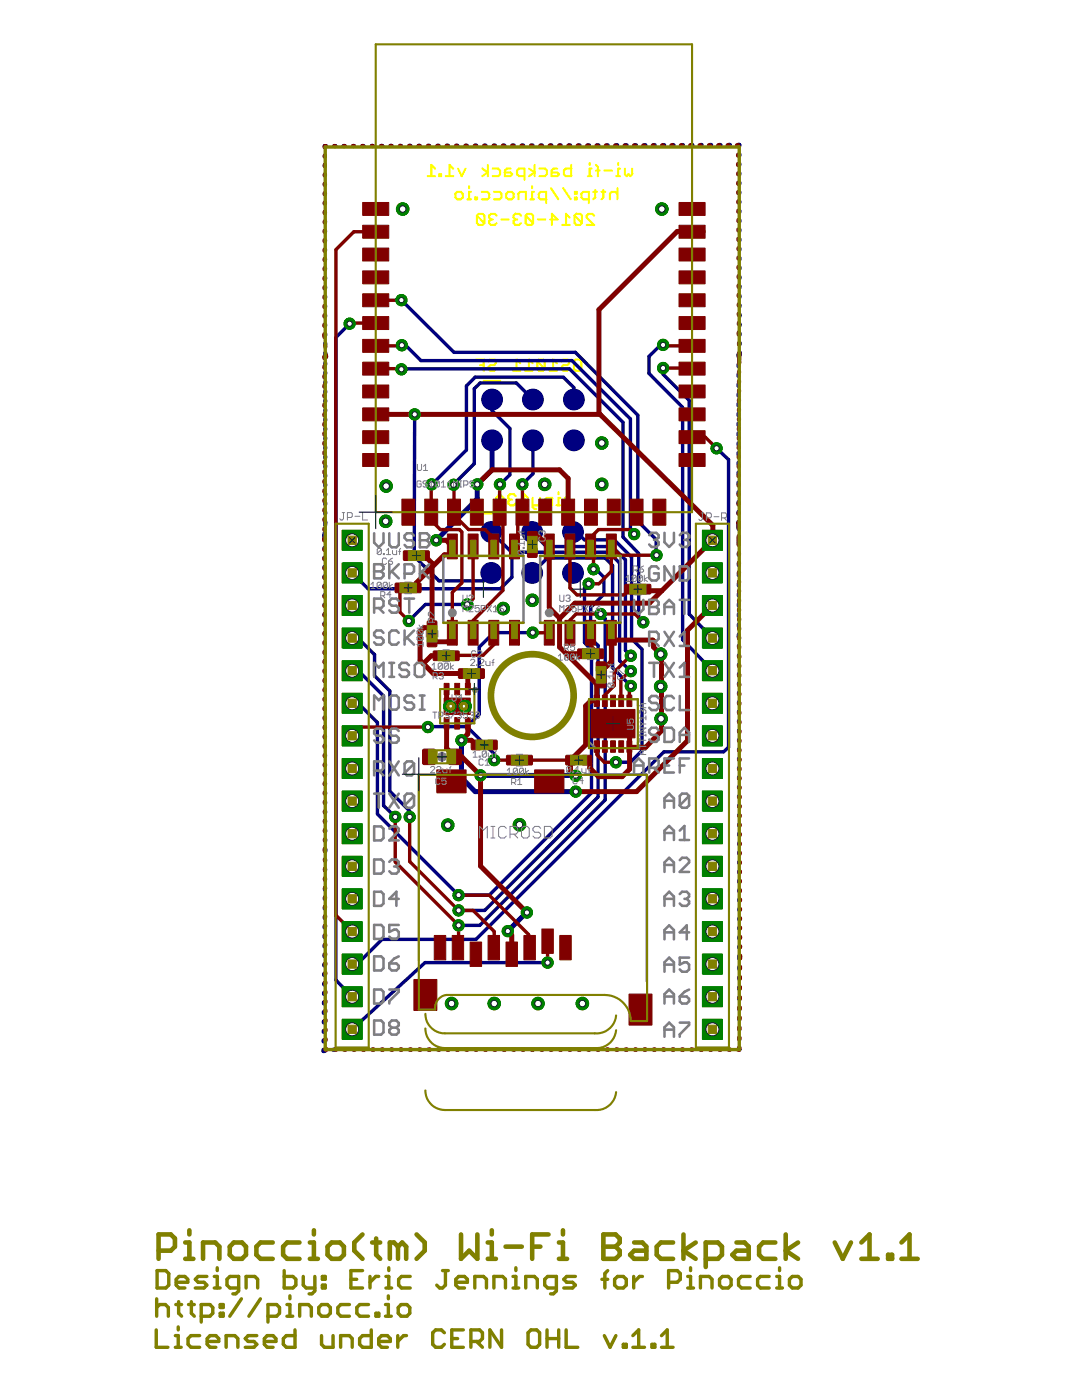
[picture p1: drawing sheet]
<svg xmlns="http://www.w3.org/2000/svg" width="216mm" height="279mm" viewBox="0 0 216 279" stroke-linecap="round" stroke-linejoin="round" font-family="sans-serif">
<g fill="none" stroke="#ff0" stroke-width=".42">
<path d="M85.3 35.2h1.5M86.8 33.7l-.7-.8v2.3M87.7 34.8h.3v.4h-.3zM89 35.2h1.4M90.4 33.7l-.7-.8v2.3M91.2 38.3h.8l.4 .4v.7l-.4 .4h-.8l-.3-.4v-.7zM91.4 33.7l.7 1.5 .8-1.5M93.2 39.8h.8M93.6 37.2v.3M94 38.3h-.4v1.5M94.8 39.4h.4v.4h-.4zM96.1 38.3h1.2l.3 .4v.7l-.3 .4h-1.2"/>
<path d="M96.2 33.7l1.1 .7-1.1 .8M97.3 32.9v2.3M98.3 33.7h1.1l.4 .3v.8l-.4 .4h-1.1M98.6 38.3h1.1l.4 .4v.7l-.4 .4h-1.1M101.4 38.3h.7l.4 .4v.7l-.4 .4h-.7l-.4-.4v-.7zM101.9 33.7h-.8l-.4 .3v1.2h1.2l.3-.4-.3-.4h-1.2M103.4 39.8v-1.1l.4-.4h1.1v1.5M104.6 35.2h-1.1l-.3-.4v-.8l.3-.3h1.1v2.2M105.6 33.7l1.1 .7-1.1 .8M105.8 39.8h.8M106.2 37.2v.3M106.6 38.3h-.4v1.5"/>
<path d="M106.7 32.9v2.3M107.6 33.7h1.2l.3 .3v.8l-.3 .4h-1.2M109 39.8h-1.1l-.4-.4v-.7l.4-.4h1.1v2.2M109.9 37.5l1.5 2.3M111.2 33.7h-.8l-.3 .3v1.2h1.1l.3-.4-.3-.4h-1.1M112.4 37.5l1.5 2.3M114 32.9v2.3h-1.1l-.4-.4v-.8l.4-.3h1.1M114.7 38.3h.4v.4h-.4zM114.7 39.4h.4v.4h-.4zM117.3 35.2h.7M117.5 39.8h-1.1l-.4-.4v-.7l.4-.4h1.1v2.2M117.7 32.6v.3"/>
<path d="M118 33.7h-.3v1.5M118.4 38.3h.7M118.8 37.9v1.5l-.4 .4M118.9 34h.8M118.9 32.9l.4 .4v1.9M120 38.3h.8M120.4 37.9v1.5l-.4 .4M120.6 34h1.5M123 35.2h.7M123.2 38.7l-.4-.4h-.7l-.4 .4v1.1M123.2 37.5v2.3M123.4 32.6v.3"/>
<path d="M123.7 33.7h-.3v1.5M124.7 33.7v1.1l.4 .4 .3-.4 .4 .4 .4-.4v-1.1M95.2 43v1.5l.3 .4h.8l.3-.4M95.2 43l.3-.3h.8l.3 .3v1.5M95.2 43l1.4 1.5M98 43.8l-.4 .4v.3l.4 .4h.7l.4-.4M98 43.8h.3M99.1 43l-.4-.3h-.7l-.4 .3v.4l.4 .4M100 43.8h1.5M102.8 43.8l-.3 .4v.3l.3 .4h.8l.3-.4M102.8 43.8h.4M103.9 43l-.3-.3h-.8l-.3 .3v.4l.3 .4"/>
<path d="M104.9 43v1.5l.4 .4h.7l.4-.4M104.9 43l.4-.3h.7l.4 .3v1.5M104.9 43l1.5 1.5M107.3 43.8h1.5M109.8 43.8h1.5l-1.2-1.1v2.2M112.2 44.9h1.5M113.7 43.4l-.8-.7v2.2M114.6 43v1.5l.4 .4h.8l.3-.4M114.6 43l.4-.3h.8l.3 .3v1.5M114.6 43l1.5 1.5M118.6 43l-.4-.3h-.8l-.3 .3v.4l1.5 1.5h-1.5M95 71.8h1.5v2.2"/>
<path d="M95.8 72.9h.7M96.5 76h3.3M97.5 72.1l.3-.3h.8l.4 .3v.4l-.4 .4h-.8l-.3 .3v.4l.3 .4h.8l.4-.4M102.3 74h1.5M103.8 72.5l-.7-.7v2.2M104.8 74h1.5M106.3 72.5l-.8-.7v2.2M107.2 72.1l.4-.3h.7l.4 .3v1.5M107.2 72.1v1.5l.4 .4h.7l.4-.4M107.2 72.1l1.5 1.5M109.6 74h1.5M111.1 72.5l-.7-.7v2.2"/>
<path d="M112.1 72.1l.3-.3h.8l.4 .3v.4l-.4 .4h-.8l-.3 .3v.4l.3 .4h.8l.4-.4M114.5 72.1l.4-.3h.7l.4 .3v1.5l-.4 .4h-.7l-.4-.4v-.7h.8M99 99.7h1.5M101.8 99.7l-.4 .4v.4l.4 .3h.7l.4-.3M101.8 99.7h.4M102.9 99l-.4-.4h-.7l-.4 .4v.4l.4 .3M105.3 99.4l-.7-.8v2.2M106.3 99.4v1.8l.3 .4h.4M107.8 99.4v1.1l-.4 .3h-1.1M111.4 98.2v.4M111.8 99.4h-.4v1.4M112.7 99.4h.7"/>
<path d="M113.1 99v1.5l-.4 .3M96.4 102.4h3.3M99 100.8v-1.4l.7-.8 .8 .8v1.4M103.8 100.8h1.5M108.7 100.8v-1.1l.4-.3h1.1v1.4M111.1 100.8h.7"/>
</g>
<g fill="#000080" stroke="#000080" stroke-width=".2">
<circle cx="114.3" cy="106.2" r="2.07"/>
<circle cx="106.2" cy="106.2" r="2.07"/>
<circle cx="98" cy="106.2" r="2.07"/>
<circle cx="114.3" cy="114.3" r="2.07"/>
<circle cx="106.2" cy="114.3" r="2.07"/>
<circle cx="98" cy="114.3" r="2.07"/>
<circle cx="114.5" cy="79.7" r="2.07"/>
<circle cx="106.3" cy="79.7" r="2.07"/>
<circle cx="98.2" cy="79.7" r="2.07"/>
<circle cx="114.5" cy="87.9" r="2.07"/>
<circle cx="106.3" cy="87.9" r="2.07"/>
<circle cx="98.2" cy="87.9" r="2.07"/>
</g>
<g fill="none" stroke="#000080" stroke-width=".85">
<path d="M64.8 31v.3M64.8 32.9v.2M64.8 34.8v.2M64.8 36.7v.2M64.8 38.5v.3M65 29.2h-.2v.2M66.7 29.1h.2M68.6 29.1h.2M70.4 29.1h.3M72.3 29.1h.2M74.2 29.1h.2M76.1 29.1h.2"/>
<path d="M77.9 29.1h.3M79.8 29.1h.2M81.7 29.1h.2M83.6 29.1h.2M85.4 29.1h.3M87.5 29.1h-.2M89.2 29.1h.2M91.1 29.1h.2M92.9 29.1h.3M94.8 29.1h.2M96.7 29.1h.2M98.6 29.1h.2"/>
<path d="M100.4 29.1h.2M102.3 29h.2M104.2 29h.2M106 29h.3M107.9 29h.3M109.8 29h.2M111.7 29h.2M113.6 29h.2M115.4 29h.3M117.3 29h.2M119.2 29h.2M121.1 29h.2"/>
<path d="M122.9 29h.2M124.8 29h.2M126.7 29h.2M128.5 29h.3M130.4 29h.2M132.3 29h.2M134.2 29h.2M136 29h.3M137.9 28.9h.3M139.8 28.9h.2M141.7 28.9h.2M143.6 28.9h.2"/>
<path d="M145.4 28.9h.2M147.3 28.9h.2v.2M147.5 30.8v.2M147.5 32.7v.2M147.5 34.6v.2M147.5 36.4v.3M147.5 38.3v.3M64.8 40.4v.2M64.8 42.3v.2M64.9 44.2v.2M64.9 46v.3M64.9 47.9v.2"/>
<path d="M64.9 49.8v.2M64.9 51.7v.2M64.9 53.5v.3M64.9 55.4v.2M64.9 57.3v.2M64.9 59.2v.2M147.5 40.2v.2M147.6 42.1v.2M147.6 44v.2M147.6 45.8v.3M147.6 47.7v.3M147.6 49.6v.2"/>
<path d="M147.6 51.5v.2M147.6 53.4v.2M147.6 55.3v.2M147.6 57.1v.3M147.6 59v.3M64.9 61v.3M64.9 62.9v.2M64.9 64.8v.2M64.9 66.7v.2M64.9 68.5v.3M64.9 70.4v.4M64.9 72.5v.2"/>
<path d="M64.9 74.4v.2M64.9 76.2v.2M64.9 78.1v.2M64.9 79.9v.3M147.4 72.8v.3M147.4 74.7v.3M147.4 76.7v.3M147.4 78.7v.3M147.6 60.9v.3M147.6 62.8v.2M147.6 64.7v.2M147.6 66.6v.2"/>
<path d="M147.6 68.5v.2M147.6 70.3v.5h-.2v.3M64.9 81.8v.2M64.9 83.7v.2M64.9 85.5v.2M64.9 87.4v.2M64.9 89.3v.2M64.9 91.1v.2M64.9 93v.2M64.9 94.8v.2M64.9 96.7v.2M64.9 98.6v.2"/>
<path d="M147.4 80.6v.3M147.4 82.6v.3M147.4 84.5v.3M147.4 86.5v.3M147.4 88.5v.3M147.4 90.4v.3M147.4 92.4v.3M147.4 94.3v.3M147.4 96.3v.3M147.4 98.3v.3M64.7 109.4v.2M64.7 106.4v1.3"/>
<path d="M64.7 111.3v.2M64.7 113.1v.2M64.7 115v.2M64.7 116.9v.2M64.8 118.8v.2M64.9 100.4v.2M64.9 102.3v.2M64.9 104.1v.7M147.4 100.2v.3M147.4 102.2v.3M147.4 104.1v1.5M147.4 107.2v1.5"/>
<path d="M147.4 110.4v.3M147.4 112.4v.4M147.4 114.4v.4M147.4 116.5v.3M147.4 118.5v.4M64.8 120.6v.3M64.8 122.5v.2M64.8 124.4v.2M64.8 126.3v.2M64.8 128.1v.3M64.8 130v.3M64.8 131.9v.2"/>
<path d="M64.8 133.8v.2M64.8 135.7v.2M64.8 137.5v.3M64.8 139.4v.2M147.4 120.5v.4M147.4 122.6v.3M147.4 124.6v.4M147.4 126.6v.6M147.4 128.9v.2M147.4 130.7v.3M147.4 132.6v.2M147.4 134.5v.2"/>
<path d="M147.4 136.4v.2M147.4 138.3v.2M64.8 141.3v.2M64.8 143.2v.2M64.8 145.1v.2M64.8 146.9v.3M64.8 148.8v.2M64.9 150.7v.2M64.9 152.6v.2M64.9 154.4v.3M64.9 156.3v.2M64.9 158.2v.2"/>
<path d="M147.4 140.1v.3M147.4 142v.2M147.4 143.9l.1 .2M147.5 145.8v.2M147.5 147.6v.2M147.5 149.5v.2M147.5 151.4v.2M147.5 153.3v.2M147.5 155.1v.3M147.5 157v.2M147.5 158.9v.2M64.8 179.2v.2"/>
<path d="M64.8 177.3v.2M64.9 175.4v.2M64.9 173.5v.2M64.9 160.1v.2M64.9 161.9v.3M64.9 163.8v.2M64.9 171.6v.2M64.9 165.7v.2M64.9 167.6v.2M64.9 169.5v.4M147.5 160.8v.2M147.5 162.6v.3"/>
<path d="M147.5 164.5v.2M147.5 166.4v.2M147.5 168.3v.2M147.5 170.1v.3M147.5 172v.2M147.5 173.9v.2M147.5 175.8v.2M147.5 177.7v.2M147.5 179.5v.2M64.7 198.1v.3M64.7 194.4v.2M64.7 196.2v.3"/>
<path d="M64.7 192.4v.3M64.7 190.5v.3M64.7 186.8v.2M64.7 188.7v.2M64.8 184.8v.3M64.8 183v.2M64.8 181.1v.2M147.5 181.4v.2M147.5 183.3v.2M147.5 185.1v.3M147.5 187v.3M147.5 188.9v.2"/>
<path d="M147.5 190.8v.6M147.5 193v.4M147.5 195v.4M147.5 197v.4M147.5 199.1v.3M64.6 209.5v.3l.3-.1M64.6 207.6v.3M64.6 205.7v.3M64.6 201.9v.3M64.6 203.8v.3M64.6 200v.3M67 209.5h-.5"/>
<path d="M68.7 209.5h.2M70.5 209.5h.3M72.4 209.5h.2M74.3 209.5h.2M76.2 209.5h.2M78 209.5h.3M79.9 209.5h.2M81.8 209.5h.2M83.7 209.5h.2M85.5 209.5h.2M87.4 209.5h.2M89.3 209.5h.2"/>
<path d="M91.1 209.5h.3M93 209.5h.2M94.9 209.5h.2M96.8 209.5h.2M98.6 209.5h.2M100.5 209.5h.2M102.4 209.5h.2M104.2 209.5h.3M106.1 209.5h.2M108 209.5h.2M109.9 209.5h.2M111.7 209.5h.3"/>
<path d="M113.6 209.5h.2M115.5 209.5h.2M117.3 209.5h.3M119.2 209.5h.2M121.1 209.5h.2M123 209.5h.2M124.8 209.5h.3M126.7 209.5h.2M128.6 209.5h.2M130.5 209.5h.2M132.3 209.5h.2M134.2 209.5h.2"/>
<path d="M136.1 209.5h.2M137.9 209.5h.3M139.8 209.5h.2M141.7 209.5h.2M143.6 209.5h.2M145.4 209.5h.2M147.5 201.1v.3M147.5 203.1v.3M147.5 205.1v.3M147.5 207.1v.4M147.5 209.1v.4h-.2"/>
</g>
<path d="M97.4 87.9h.8v5.9l-3 2.9v2.9l-8.2 8.2M92.1 147.7v7.5l2.7 2.8h20.1M95.9 154.7h19.1l-.1 .1M105.1 182.1l-3.8 3.7" fill="none" stroke="#000080" stroke-width=".99"/>
<g fill="none" stroke="#000080" stroke-width=".68">
<path d="M80.1 59.9l10.5 10.4h24.2l12.5 12.6v21.1l3.6 3.7 .1 3.1M69.5 64.6h.3l-2.8 2.7v128.3l3.3 3.3M80.1 73.7l33.5-.1 10.7 10.7v22.9l3.1 3.3v12.8l1 .9M80.2 68.9h.7l3.1 3.1h30.1l11.7 11.6v22.2l.7 .8M98.2 79.7v2.3l3.5 3.5v9.3l-1.9 1.9M106.3 79.7l-3.3-3.3h-7.2l-1.2 1.2v14.9l-4.1 4.3M114.5 79.7v-2.3l-2.1-2.1h-17.6l-1.7 1.7v12.8l-7 6.9M132.3 73.4v1.3l5.2 5.2v42.7l4.7 4.7M132.3 68.8h-.5l-2.3 2.3v3.4l6.7 6.8v46.4l6 6.2M82.7 82.7v28.3l4.9 4.9h8.9l1.5-1.6-1.1-1M106.3 87.9v6.7l-2.1 2.1M143 89.5l2.4 2.2v57.4l-1 1h-11.9l-37.5 37.4h-18.8l-4.7 4.7-1.2 .2"/>
<path d="M98 106.2l4.1 4M102.1 110.2l.1 5-2.4 2.3h-26.4l-3.1-3.2M102.1 110.2h19.4l2.1 2.2v19.5l2.3 2M106.2 106.2l2.8 2.9h13.2l2.6 2.6v18.1l1.1 1.1M106.2 114.3l3-2.9h11.6l1.4 1.5v20.4l3.7 3.6M114.3 106.2l.8 .1 1.5 1.4h6l3.4 3.5v16.3l2.1 2.1v20.2l-2.3 2.3h-2.9M117.5 116.5l-.9 .8v10.9l1.4 1.6v28.4l-20.4 20.4h-6.1l-16.2-16.1v-18.3l-3.8-3.8h-1.2M118.4 113.6h.5l1.6 1.6v3.4l-2.6 2.6v6.2l1.4 1.4v30.2l-22.6 22.7h-5.2M70.3 127.3l1.2 .1 3.2 3.2v4.3l3.1 3v20l3.9 4v1.1M70.3 133.9h1.2l5 5v21.9l2.4 2.2M93.2 120.6h-8.3l-3.3 3.3M106.3 126.3h-7.8l-2.9 2.8v13.4l-2.4 2.5"/>
<path d="M119.8 122.5l1 .9v36.2l-25.1 25.1h-4.2M93.2 145l-7.8 .1M93.2 145l5.4 5.5v1.2M109.3 192.1h-24.5l-14.5 13.3"/>
</g>
<path d="M140.2 105.8h3.9v4h-3.9z" fill="#008000" stroke="#008000" stroke-width=".2"/>
<circle cx="142.2" cy="107.8" r="1.31" fill="#fff" stroke="#000" stroke-width=".2"/>
<path d="M140.2 112.4h3.9v3.9h-3.9z" fill="#008000" stroke="#008000" stroke-width=".2"/>
<circle cx="142.2" cy="114.3" r="1.31" fill="#fff" stroke="#000" stroke-width=".2"/>
<path d="M140.2 118.9h3.9v3.9h-3.9z" fill="#008000" stroke="#008000" stroke-width=".2"/>
<circle cx="142.2" cy="120.8" r="1.31" fill="#fff" stroke="#000" stroke-width=".2"/>
<path d="M140.2 125.3h3.9v4h-3.9z" fill="#008000" stroke="#008000" stroke-width=".2"/>
<circle cx="142.2" cy="127.3" r="1.31" fill="#fff" stroke="#000" stroke-width=".2"/>
<path d="M140.2 131.9h3.9v3.9h-3.9z" fill="#008000" stroke="#008000" stroke-width=".2"/>
<circle cx="142.2" cy="133.9" r="1.31" fill="#fff" stroke="#000" stroke-width=".2"/>
<path d="M140.2 138.4h3.9v3.9h-3.9z" fill="#008000" stroke="#008000" stroke-width=".2"/>
<circle cx="142.2" cy="140.4" r="1.31" fill="#fff" stroke="#000" stroke-width=".2"/>
<path d="M140.2 144.9h3.9v3.9h-3.9z" fill="#008000" stroke="#008000" stroke-width=".2"/>
<circle cx="142.2" cy="146.9" r="1.31" fill="#fff" stroke="#000" stroke-width=".2"/>
<path d="M140.2 151.4h3.9v4h-3.9z" fill="#008000" stroke="#008000" stroke-width=".2"/>
<circle cx="142.2" cy="153.4" r="1.31" fill="#fff" stroke="#000" stroke-width=".2"/>
<path d="M140.2 157.9h3.9v4h-3.9z" fill="#008000" stroke="#008000" stroke-width=".2"/>
<circle cx="142.2" cy="159.9" r="1.31" fill="#fff" stroke="#000" stroke-width=".2"/>
<path d="M140.2 164.4h3.9v4h-3.9z" fill="#008000" stroke="#008000" stroke-width=".2"/>
<circle cx="142.2" cy="166.4" r="1.31" fill="#fff" stroke="#000" stroke-width=".2"/>
<path d="M140.2 170.9h3.9v4h-3.9z" fill="#008000" stroke="#008000" stroke-width=".2"/>
<circle cx="142.2" cy="172.9" r="1.31" fill="#fff" stroke="#000" stroke-width=".2"/>
<path d="M140.2 177.4h3.9v4h-3.9z" fill="#008000" stroke="#008000" stroke-width=".2"/>
<circle cx="142.2" cy="179.4" r="1.31" fill="#fff" stroke="#000" stroke-width=".2"/>
<path d="M140.2 183.9h3.9v4h-3.9z" fill="#008000" stroke="#008000" stroke-width=".2"/>
<circle cx="142.2" cy="185.9" r="1.31" fill="#fff" stroke="#000" stroke-width=".2"/>
<path d="M140.2 190.4h3.9v4h-3.9z" fill="#008000" stroke="#008000" stroke-width=".2"/>
<circle cx="142.2" cy="192.4" r="1.31" fill="#fff" stroke="#000" stroke-width=".2"/>
<path d="M140.2 196.9h3.9v4h-3.9z" fill="#008000" stroke="#008000" stroke-width=".2"/>
<circle cx="142.2" cy="198.9" r="1.31" fill="#fff" stroke="#000" stroke-width=".2"/>
<path d="M140.2 203.4h3.9v4h-3.9z" fill="#008000" stroke="#008000" stroke-width=".2"/>
<circle cx="142.2" cy="205.4" r="1.31" fill="#fff" stroke="#000" stroke-width=".2"/>
<path d="M68.3 105.8h4v4h-4z" fill="#008000" stroke="#008000" stroke-width=".2"/>
<circle cx="70.3" cy="107.8" r="1.31" fill="#fff" stroke="#000" stroke-width=".2"/>
<path d="M68.3 112.4h4v3.9h-4z" fill="#008000" stroke="#008000" stroke-width=".2"/>
<circle cx="70.3" cy="114.3" r="1.31" fill="#fff" stroke="#000" stroke-width=".2"/>
<path d="M68.3 118.9h4v3.9h-4z" fill="#008000" stroke="#008000" stroke-width=".2"/>
<circle cx="70.3" cy="120.8" r="1.31" fill="#fff" stroke="#000" stroke-width=".2"/>
<path d="M68.3 125.3h4v4h-4z" fill="#008000" stroke="#008000" stroke-width=".2"/>
<circle cx="70.3" cy="127.3" r="1.31" fill="#fff" stroke="#000" stroke-width=".2"/>
<path d="M68.3 131.9h4v3.9h-4z" fill="#008000" stroke="#008000" stroke-width=".2"/>
<circle cx="70.3" cy="133.9" r="1.31" fill="#fff" stroke="#000" stroke-width=".2"/>
<path d="M68.3 138.4h4v3.9h-4z" fill="#008000" stroke="#008000" stroke-width=".2"/>
<circle cx="70.3" cy="140.4" r="1.31" fill="#fff" stroke="#000" stroke-width=".2"/>
<path d="M68.3 144.9h4v3.9h-4z" fill="#008000" stroke="#008000" stroke-width=".2"/>
<circle cx="70.3" cy="146.9" r="1.31" fill="#fff" stroke="#000" stroke-width=".2"/>
<path d="M68.3 151.4h4v4h-4z" fill="#008000" stroke="#008000" stroke-width=".2"/>
<circle cx="70.3" cy="153.4" r="1.31" fill="#fff" stroke="#000" stroke-width=".2"/>
<path d="M68.3 157.9h4v4h-4z" fill="#008000" stroke="#008000" stroke-width=".2"/>
<circle cx="70.3" cy="159.9" r="1.31" fill="#fff" stroke="#000" stroke-width=".2"/>
<path d="M68.3 164.4h4v4h-4z" fill="#008000" stroke="#008000" stroke-width=".2"/>
<circle cx="70.3" cy="166.4" r="1.31" fill="#fff" stroke="#000" stroke-width=".2"/>
<path d="M68.3 170.9h4v4h-4z" fill="#008000" stroke="#008000" stroke-width=".2"/>
<circle cx="70.3" cy="172.9" r="1.31" fill="#fff" stroke="#000" stroke-width=".2"/>
<path d="M68.3 177.4h4v4h-4z" fill="#008000" stroke="#008000" stroke-width=".2"/>
<circle cx="70.3" cy="179.4" r="1.31" fill="#fff" stroke="#000" stroke-width=".2"/>
<path d="M68.3 183.9h4v4h-4z" fill="#008000" stroke="#008000" stroke-width=".2"/>
<circle cx="70.3" cy="185.9" r="1.31" fill="#fff" stroke="#000" stroke-width=".2"/>
<path d="M68.3 190.4h4v4h-4z" fill="#008000" stroke="#008000" stroke-width=".2"/>
<circle cx="70.3" cy="192.4" r="1.31" fill="#fff" stroke="#000" stroke-width=".2"/>
<path d="M68.3 196.9h4v4h-4z" fill="#008000" stroke="#008000" stroke-width=".2"/>
<circle cx="70.3" cy="198.9" r="1.31" fill="#fff" stroke="#000" stroke-width=".2"/>
<path d="M68.3 203.4h4v4h-4z" fill="#008000" stroke="#008000" stroke-width=".2"/>
<circle cx="70.3" cy="205.4" r="1.31" fill="#fff" stroke="#000" stroke-width=".2"/>
<circle cx="90.1" cy="200.3" r="1.25" fill="#008000" stroke="#008000" stroke-width=".2"/>
<circle cx="90.1" cy="200.3" r=".66" fill="#fff" stroke="#000" stroke-width=".2"/>
<circle cx="98.6" cy="200.3" r="1.25" fill="#008000" stroke="#008000" stroke-width=".2"/>
<circle cx="98.6" cy="200.3" r=".66" fill="#fff" stroke="#000" stroke-width=".2"/>
<circle cx="107.4" cy="200.3" r="1.25" fill="#008000" stroke="#008000" stroke-width=".2"/>
<circle cx="107.4" cy="200.3" r=".66" fill="#fff" stroke="#000" stroke-width=".2"/>
<circle cx="116.2" cy="200.3" r="1.25" fill="#008000" stroke="#008000" stroke-width=".2"/>
<circle cx="116.2" cy="200.3" r=".66" fill="#fff" stroke="#000" stroke-width=".2"/>
<circle cx="80.3" cy="41.7" r="1.25" fill="#008000" stroke="#008000" stroke-width=".2"/>
<circle cx="80.3" cy="41.7" r=".66" fill="#fff" stroke="#000" stroke-width=".2"/>
<circle cx="132.1" cy="41.7" r="1.25" fill="#008000" stroke="#008000" stroke-width=".2"/>
<circle cx="132.1" cy="41.7" r=".66" fill="#fff" stroke="#000" stroke-width=".2"/>
<circle cx="89.8" cy="141" r="1.25" fill="#008000" stroke="#008000" stroke-width=".2"/>
<circle cx="89.8" cy="141" r=".66" fill="#fff" stroke="#000" stroke-width=".2"/>
<circle cx="92.8" cy="141" r="1.25" fill="#008000" stroke="#008000" stroke-width=".2"/>
<circle cx="92.8" cy="141" r=".66" fill="#fff" stroke="#000" stroke-width=".2"/>
<circle cx="100.4" cy="121.5" r="1.25" fill="#008000" stroke="#008000" stroke-width=".2"/>
<circle cx="100.4" cy="121.5" r=".66" fill="#fff" stroke="#000" stroke-width=".2"/>
<circle cx="106.2" cy="119.8" r="1.25" fill="#008000" stroke="#008000" stroke-width=".2"/>
<circle cx="106.2" cy="119.8" r=".66" fill="#fff" stroke="#000" stroke-width=".2"/>
<circle cx="103.7" cy="164.6" r="1.25" fill="#008000" stroke="#008000" stroke-width=".2"/>
<circle cx="103.7" cy="164.6" r=".66" fill="#fff" stroke="#000" stroke-width=".2"/>
<circle cx="89.3" cy="164.7" r="1.25" fill="#008000" stroke="#008000" stroke-width=".2"/>
<circle cx="89.3" cy="164.7" r=".66" fill="#fff" stroke="#000" stroke-width=".2"/>
<circle cx="131.8" cy="130.6" r="1.25" fill="#008000" stroke="#008000" stroke-width=".2"/>
<circle cx="131.8" cy="130.6" r=".66" fill="#fff" stroke="#000" stroke-width=".2"/>
<circle cx="131.8" cy="137" r="1.25" fill="#008000" stroke="#008000" stroke-width=".2"/>
<circle cx="131.8" cy="137" r=".66" fill="#fff" stroke="#000" stroke-width=".2"/>
<circle cx="131.9" cy="143.4" r="1.25" fill="#008000" stroke="#008000" stroke-width=".2"/>
<circle cx="131.9" cy="143.4" r=".66" fill="#fff" stroke="#000" stroke-width=".2"/>
<circle cx="108.7" cy="96.7" r="1.25" fill="#008000" stroke="#008000" stroke-width=".2"/>
<circle cx="108.7" cy="96.7" r=".66" fill="#fff" stroke="#000" stroke-width=".2"/>
<circle cx="120.1" cy="96.7" r="1.25" fill="#008000" stroke="#008000" stroke-width=".2"/>
<circle cx="120.1" cy="96.7" r=".66" fill="#fff" stroke="#000" stroke-width=".2"/>
<circle cx="120.1" cy="88.4" r="1.25" fill="#008000" stroke="#008000" stroke-width=".2"/>
<circle cx="120.1" cy="88.4" r=".66" fill="#fff" stroke="#000" stroke-width=".2"/>
<circle cx="77" cy="97" r="1.25" fill="#008000" stroke="#008000" stroke-width=".2"/>
<circle cx="77" cy="97" r=".66" fill="#fff" stroke="#000" stroke-width=".2"/>
<circle cx="77" cy="104" r="1.25" fill="#008000" stroke="#008000" stroke-width=".2"/>
<circle cx="77" cy="104" r=".66" fill="#fff" stroke="#000" stroke-width=".2"/>
<circle cx="87" cy="107.8" r="1.12" fill="#008000" stroke="#008000" stroke-width=".2"/>
<circle cx="87" cy="107.8" r=".53" fill="#fff" stroke="#000" stroke-width=".2"/>
<circle cx="95.2" cy="96.7" r="1.12" fill="#008000" stroke="#008000" stroke-width=".2"/>
<circle cx="95.2" cy="96.7" r=".53" fill="#fff" stroke="#000" stroke-width=".2"/>
<circle cx="91.5" cy="178.6" r="1.12" fill="#008000" stroke="#008000" stroke-width=".2"/>
<circle cx="91.5" cy="178.6" r=".53" fill="#fff" stroke="#000" stroke-width=".2"/>
<circle cx="117.5" cy="116.5" r="1.12" fill="#008000" stroke="#008000" stroke-width=".2"/>
<circle cx="117.5" cy="116.5" r=".53" fill="#fff" stroke="#000" stroke-width=".2"/>
<circle cx="131" cy="110.8" r="1.12" fill="#008000" stroke="#008000" stroke-width=".2"/>
<circle cx="131" cy="110.8" r=".53" fill="#fff" stroke="#000" stroke-width=".2"/>
<circle cx="80.1" cy="59.9" r="1.12" fill="#008000" stroke="#008000" stroke-width=".2"/>
<circle cx="80.1" cy="59.9" r=".53" fill="#fff" stroke="#000" stroke-width=".2"/>
<circle cx="91.5" cy="181.7" r="1.12" fill="#008000" stroke="#008000" stroke-width=".2"/>
<circle cx="91.5" cy="181.7" r=".53" fill="#fff" stroke="#000" stroke-width=".2"/>
<circle cx="81.7" cy="163" r="1.12" fill="#008000" stroke="#008000" stroke-width=".2"/>
<circle cx="81.7" cy="163" r=".53" fill="#fff" stroke="#000" stroke-width=".2"/>
<circle cx="118.4" cy="113.6" r="1.12" fill="#008000" stroke="#008000" stroke-width=".2"/>
<circle cx="118.4" cy="113.6" r=".53" fill="#fff" stroke="#000" stroke-width=".2"/>
<circle cx="126.5" cy="106.6" r="1.12" fill="#008000" stroke="#008000" stroke-width=".2"/>
<circle cx="126.5" cy="106.6" r=".53" fill="#fff" stroke="#000" stroke-width=".2"/>
<circle cx="80.2" cy="68.9" r="1.12" fill="#008000" stroke="#008000" stroke-width=".2"/>
<circle cx="80.2" cy="68.9" r=".53" fill="#fff" stroke="#000" stroke-width=".2"/>
<circle cx="91.5" cy="184.7" r="1.12" fill="#008000" stroke="#008000" stroke-width=".2"/>
<circle cx="91.5" cy="184.7" r=".53" fill="#fff" stroke="#000" stroke-width=".2"/>
<circle cx="78.9" cy="163" r="1.12" fill="#008000" stroke="#008000" stroke-width=".2"/>
<circle cx="78.9" cy="163" r=".53" fill="#fff" stroke="#000" stroke-width=".2"/>
<circle cx="119.8" cy="122.5" r="1.12" fill="#008000" stroke="#008000" stroke-width=".2"/>
<circle cx="119.8" cy="122.5" r=".53" fill="#fff" stroke="#000" stroke-width=".2"/>
<circle cx="128.4" cy="124.2" r="1.12" fill="#008000" stroke="#008000" stroke-width=".2"/>
<circle cx="128.4" cy="124.2" r=".53" fill="#fff" stroke="#000" stroke-width=".2"/>
<circle cx="80.1" cy="73.7" r="1.12" fill="#008000" stroke="#008000" stroke-width=".2"/>
<circle cx="80.1" cy="73.7" r=".53" fill="#fff" stroke="#000" stroke-width=".2"/>
<circle cx="132.3" cy="73.4" r="1.12" fill="#008000" stroke="#008000" stroke-width=".2"/>
<circle cx="132.3" cy="73.4" r=".53" fill="#fff" stroke="#000" stroke-width=".2"/>
<circle cx="132.3" cy="68.8" r="1.12" fill="#008000" stroke="#008000" stroke-width=".2"/>
<circle cx="132.3" cy="68.8" r=".53" fill="#fff" stroke="#000" stroke-width=".2"/>
<circle cx="85.4" cy="145.1" r="1.12" fill="#008000" stroke="#008000" stroke-width=".2"/>
<circle cx="85.4" cy="145.1" r=".53" fill="#fff" stroke="#000" stroke-width=".2"/>
<circle cx="106.3" cy="126.3" r="1.12" fill="#008000" stroke="#008000" stroke-width=".2"/>
<circle cx="106.3" cy="126.3" r=".53" fill="#fff" stroke="#000" stroke-width=".2"/>
<circle cx="98.6" cy="151.7" r="1.12" fill="#008000" stroke="#008000" stroke-width=".2"/>
<circle cx="98.6" cy="151.7" r=".53" fill="#fff" stroke="#000" stroke-width=".2"/>
<circle cx="114.9" cy="154.8" r="1.12" fill="#008000" stroke="#008000" stroke-width=".2"/>
<circle cx="114.9" cy="154.8" r=".53" fill="#fff" stroke="#000" stroke-width=".2"/>
<circle cx="95.9" cy="154.7" r="1.12" fill="#008000" stroke="#008000" stroke-width=".2"/>
<circle cx="95.9" cy="154.7" r=".53" fill="#fff" stroke="#000" stroke-width=".2"/>
<circle cx="82.7" cy="82.7" r="1.12" fill="#008000" stroke="#008000" stroke-width=".2"/>
<circle cx="82.7" cy="82.7" r=".53" fill="#fff" stroke="#000" stroke-width=".2"/>
<circle cx="105.1" cy="182.1" r="1.12" fill="#008000" stroke="#008000" stroke-width=".2"/>
<circle cx="105.1" cy="182.1" r=".53" fill="#fff" stroke="#000" stroke-width=".2"/>
<circle cx="101.3" cy="185.8" r="1.12" fill="#008000" stroke="#008000" stroke-width=".2"/>
<circle cx="101.3" cy="185.8" r=".53" fill="#fff" stroke="#000" stroke-width=".2"/>
<circle cx="143" cy="89.5" r="1.12" fill="#008000" stroke="#008000" stroke-width=".2"/>
<circle cx="143" cy="89.5" r=".53" fill="#fff" stroke="#000" stroke-width=".2"/>
<circle cx="69.8" cy="64.6" r="1.12" fill="#008000" stroke="#008000" stroke-width=".2"/>
<circle cx="69.8" cy="64.6" r=".53" fill="#fff" stroke="#000" stroke-width=".2"/>
<circle cx="109.3" cy="192.1" r="1.12" fill="#008000" stroke="#008000" stroke-width=".2"/>
<circle cx="109.3" cy="192.1" r=".53" fill="#fff" stroke="#000" stroke-width=".2"/>
<circle cx="125.9" cy="133.9" r="1.12" fill="#008000" stroke="#008000" stroke-width=".2"/>
<circle cx="125.9" cy="133.9" r=".53" fill="#fff" stroke="#000" stroke-width=".2"/>
<circle cx="92.1" cy="147.7" r="1.12" fill="#008000" stroke="#008000" stroke-width=".2"/>
<circle cx="92.1" cy="147.7" r=".53" fill="#fff" stroke="#000" stroke-width=".2"/>
<circle cx="114.9" cy="158" r="1.12" fill="#008000" stroke="#008000" stroke-width=".2"/>
<circle cx="114.9" cy="158" r=".53" fill="#fff" stroke="#000" stroke-width=".2"/>
<circle cx="125.9" cy="130.9" r="1.12" fill="#008000" stroke="#008000" stroke-width=".2"/>
<circle cx="125.9" cy="130.9" r=".53" fill="#fff" stroke="#000" stroke-width=".2"/>
<circle cx="122.9" cy="152.1" r="1.12" fill="#008000" stroke="#008000" stroke-width=".2"/>
<circle cx="122.9" cy="152.1" r=".53" fill="#fff" stroke="#000" stroke-width=".2"/>
<circle cx="86.1" cy="96.7" r="1.12" fill="#008000" stroke="#008000" stroke-width=".2"/>
<circle cx="86.1" cy="96.7" r=".53" fill="#fff" stroke="#000" stroke-width=".2"/>
<circle cx="90.5" cy="96.8" r="1.12" fill="#008000" stroke="#008000" stroke-width=".2"/>
<circle cx="90.5" cy="96.8" r=".53" fill="#fff" stroke="#000" stroke-width=".2"/>
<circle cx="99.8" cy="96.7" r="1.12" fill="#008000" stroke="#008000" stroke-width=".2"/>
<circle cx="99.8" cy="96.7" r=".53" fill="#fff" stroke="#000" stroke-width=".2"/>
<circle cx="104.2" cy="96.7" r="1.12" fill="#008000" stroke="#008000" stroke-width=".2"/>
<circle cx="104.2" cy="96.7" r=".53" fill="#fff" stroke="#000" stroke-width=".2"/>
<circle cx="93.2" cy="120.6" r="1.12" fill="#008000" stroke="#008000" stroke-width=".2"/>
<circle cx="93.2" cy="120.6" r=".53" fill="#fff" stroke="#000" stroke-width=".2"/>
<circle cx="81.6" cy="123.9" r="1.12" fill="#008000" stroke="#008000" stroke-width=".2"/>
<circle cx="81.6" cy="123.9" r=".53" fill="#fff" stroke="#000" stroke-width=".2"/>
<circle cx="125.9" cy="136.9" r="1.12" fill="#008000" stroke="#008000" stroke-width=".2"/>
<circle cx="125.9" cy="136.9" r=".53" fill="#fff" stroke="#000" stroke-width=".2"/>
<g fill="#800000" stroke="#800000" stroke-width=".2">
<path d="M72.4 40.4h5.2v2.6h-5.2z"/>
<path d="M72.4 45h5.2v2.5h-5.2z"/>
<path d="M72.4 49.5h5.2v2.6h-5.2z"/>
<path d="M72.4 54.1h5.2v2.5h-5.2z"/>
<path d="M72.4 58.6h5.2v2.6h-5.2z"/>
<path d="M72.4 63.2h5.2v2.6h-5.2z"/>
<path d="M72.4 67.7h5.2v2.6h-5.2z"/>
<path d="M72.4 72.3h5.2v2.6h-5.2z"/>
<path d="M72.4 76.8h5.2v2.6h-5.2z"/>
<path d="M72.4 81.4h5.2v2.6h-5.2z"/>
<path d="M72.4 86h5.2v2.5h-5.2z"/>
<path d="M72.4 90.5h5.2v2.6h-5.2z"/>
<path d="M80.2 99.6h2.6v5.2h-2.6z"/>
<path d="M84.8 99.6h2.5v5.2h-2.5z"/>
<path d="M89.3 99.6h2.6v5.2h-2.6z"/>
<path d="M93.9 99.6h2.5v5.2h-2.5z"/>
<path d="M98.4 99.6h2.6v5.2h-2.6z"/>
<path d="M103 99.6h2.5v5.2h-2.5z"/>
<path d="M107.5 99.6h2.6v5.2h-2.6z"/>
<path d="M112.1 99.6h2.6v5.2h-2.6z"/>
<path d="M116.6 99.6h2.6v5.2h-2.6z"/>
<path d="M121.2 99.6h2.6v5.2h-2.6z"/>
<path d="M125.7 99.6h2.6v5.2h-2.6z"/>
<path d="M130.3 99.6h2.6v5.2h-2.6z"/>
<path d="M135.5 90.5h5.2v2.6h-5.2z"/>
<path d="M135.5 86h5.2v2.5h-5.2z"/>
<path d="M135.5 81.4h5.2v2.6h-5.2z"/>
<path d="M135.5 76.8h5.2v2.6h-5.2z"/>
<path d="M135.5 72.3h5.2v2.6h-5.2z"/>
<path d="M135.5 67.7h5.2v2.6h-5.2z"/>
<path d="M135.5 63.2h5.2v2.6h-5.2z"/>
<path d="M135.5 58.6h5.2v2.6h-5.2z"/>
<path d="M135.5 54.1h5.2v2.5h-5.2z"/>
<path d="M135.5 49.5h5.2v2.6h-5.2z"/>
<path d="M135.5 45h5.2v2.5h-5.2z"/>
<path d="M135.5 40.4h5.2v2.6h-5.2z"/>
<path d="M82.6 195.5h4.6v6.2h-4.6z"/>
<path d="M125.5 198.4h4.6v6.2h-4.6z"/>
<path d="M87.2 153.6h5.8v4.6h-5.8z"/>
<path d="M106.7 153.6h5.8v4.6h-5.8z"/>
<path d="M86.7 186.7h2.2v4.9h-2.2z"/>
<path d="M90.2 186.7h2.3v4.9h-2.3z"/>
<path d="M93.8 188h2.3v4.9h-2.3z"/>
<path d="M97.4 186.7h2.3v4.9h-2.3z"/>
<path d="M101 188h2.3v4.9h-2.3z"/>
<path d="M104.5 186.7h2.3v4.9h-2.3z"/>
<path d="M108.1 185.4h2.3v4.9h-2.3z"/>
<path d="M111.7 186.7h2.3v4.9h-2.3z"/>
<path d="M108.6 123.8h2v5h-2z"/>
<path d="M112.7 123.8h2v5h-2z"/>
<path d="M116.9 123.8h2v5h-2z"/>
<path d="M121 123.8h2v5h-2z"/>
<path d="M121 106.6h2v4.9h-2z"/>
<path d="M116.9 106.6h2v4.9h-2z"/>
<path d="M112.7 106.6h2v4.9h-2z"/>
<path d="M108.6 106.6h2v4.9h-2z"/>
<path d="M92.9 136.4h.9v2.3h-.9z"/>
<path d="M90.7 136.4h1v2.3h-1z"/>
<path d="M88.6 136.4h1v2.3h-1z"/>
<path d="M92.9 143.2h.9v2.3h-.9z"/>
<path d="M90.7 143.2h1v2.3h-1z"/>
<path d="M88.6 143.2h1v2.3h-1z"/>
<path d="M88.6 139.3h5.2v3.3h-5.2z"/>
<path d="M123.5 147.8h.9v2.3h-.9z"/>
<path d="M125.1 147.8h1v2.3h-1z"/>
<path d="M121.8 147.8h1v2.3h-1z"/>
<path d="M120.2 147.8h1v2.3h-1z"/>
<path d="M120.2 138.7h1v2.3h-1z"/>
<path d="M121.8 138.7h1v2.3h-1z"/>
<path d="M123.5 138.7h.9v2.3h-.9z"/>
<path d="M125.1 138.7h1v2.3h-1z"/>
<path d="M118.6 138.7h.9v2.3h-.9z"/>
<path d="M118.6 147.8h.9v2.3h-.9z"/>
<path d="M117.9 141.6h8.8v5.7h-8.8z"/>
<path d="M89.3 123.8h1.9v5h-1.9z"/>
<path d="M93.4 123.8h2v5h-2z"/>
<path d="M97.5 123.8h2v5h-2z"/>
<path d="M101.7 123.8h2v5h-2z"/>
<path d="M101.7 106.6h2v4.9h-2z"/>
<path d="M97.5 106.6h2v4.9h-2z"/>
<path d="M93.4 106.6h2v4.9h-2z"/>
<path d="M89.3 106.6h1.9v4.9h-1.9z"/>
</g>
<g fill="#800000" stroke="#800000" stroke-width=".2">
<path d="M89.7 149.5h2.1l.3 .2v2.6l-.2 .2-2.1 .1-.2-.2-.1-2.6z" fill-rule="evenodd"/>
<path d="M84.5 149.5h2.1l.2 .2 .1 2.6-.2 .2-2.1 .1-.2-.2-.1-2.6z" fill-rule="evenodd"/>
<path d="M94.1 147.8h1.8v1.8h-1.8z" fill-rule="evenodd"/>
<path d="M97.4 147.8h1.8v1.8h-1.8z" fill-rule="evenodd"/>
<path d="M91.5 133.5h1.8v1.8h-1.8z" fill-rule="evenodd"/>
<path d="M94.8 133.5h1.8v1.8h-1.8z" fill-rule="evenodd"/>
<path d="M112.9 150.8h1.8v1.8h-1.8z" fill-rule="evenodd"/>
<path d="M116.2 150.8h1.8v1.8h-1.8z" fill-rule="evenodd"/>
<path d="M119 135.4h1.8v1.8h-1.8z" fill-rule="evenodd"/>
<path d="M119 132.2h1.8v1.8h-1.8z" fill-rule="evenodd"/>
<path d="M85.3 124h1.8v1.8h-1.8z" fill-rule="evenodd"/>
<path d="M85.3 127.2h1.8v1.8h-1.8z" fill-rule="evenodd"/>
<path d="M105.3 106.1h1.8v1.8h-1.8z" fill-rule="evenodd"/>
<path d="M105.3 109.4h1.8v1.8h-1.8z" fill-rule="evenodd"/>
<path d="M83.8 110h1.8v1.8h-1.8z" fill-rule="evenodd"/>
<path d="M80.5 110h1.9v1.8h-1.9z" fill-rule="evenodd"/>
<path d="M104.4 150.8h1.8v1.8h-1.8z" fill-rule="evenodd"/>
<path d="M101.1 150.8h1.8v1.8h-1.8z" fill-rule="evenodd"/>
<path d="M86.5 130h1.8v1.8h-1.8z" fill-rule="evenodd"/>
<path d="M89.8 130h1.8v1.8h-1.8z" fill-rule="evenodd"/>
<path d="M82.2 116.4h1.8v1.8h-1.8z" fill-rule="evenodd"/>
<path d="M78.9 116.4h1.8v1.8h-1.8z" fill-rule="evenodd"/>
<path d="M115.3 129.6h1.8v1.8h-1.8z" fill-rule="evenodd"/>
<path d="M118.6 129.6h1.8v1.8h-1.8z" fill-rule="evenodd"/>
<path d="M128 116.7h1.8v1.8h-1.8z" fill-rule="evenodd"/>
<path d="M124.7 116.7h1.8v1.8h-1.8z" fill-rule="evenodd"/>
</g>
<g fill="none" stroke="#800000" stroke-width=".85">
<path d="M64.8 36.7v.2M64.8 38.5v.3M64.8 31v.3M64.8 32.9v.2M64.8 34.8v.2M65 29.2h-.2v.2M66.7 29.2h.2M68.6 29.1h.2M70.4 29.1h.2M72.3 29.1h.2M74.2 29.1h.2M76 29.1h.2"/>
<path d="M77.9 29.1h.2M79.8 29.1h.2M81.6 29.1h.3M83.5 29.1h.2M85.4 29.1h.2M87.2 29.1h.3M89.1 29.1h.2M91 29.1h.2M92.9 29.1h.2M94.7 29.1h.2M96.6 29.1h.2M98.7 29.1h-.2"/>
<path d="M100.3 29.1h.2M102.2 29.1h.2M104.1 29.1h.2M105.9 29.1h.3M107.8 29.1h.2M109.7 29.1h.2M111.5 29.1h.3M113.4 29.1h.2M115.3 29.1h.2M117.2 29.1h.2M119 29.1h.2M120.9 29h.2"/>
<path d="M122.7 29h.3M124.6 29h.2M126.5 29h.2M128.4 29h.2M130.5 29h-.3M132.1 29h.2M134 29h.2M135.8 29h.3M137.7 29h.2M139.6 29h.2M141.5 29h.2M143.3 29h.2"/>
<path d="M145.2 29h.2M147 29h.3v.2M147.3 30.9v.2M147.3 32.7v.2M147.3 34.6v.2M147.3 36.5v.2M147.3 38.3v.2M64.7 55.4v.3M64.7 57.3v.2M64.7 59.2v.2M64.8 46.1v.2M64.8 47.9v.3"/>
<path d="M64.8 49.8v.2M64.8 51.7v.2M64.8 53.6v.2M64.8 40.4v.2M64.8 42.3v.2M64.8 44.2v.2M147.3 40.2v.2M147.3 42.1v.2M147.3 43.9v.2M147.3 45.8v.2M147.3 47.6v.3M147.4 49.5v.2"/>
<path d="M147.4 51.4v.2M147.4 53.3v.2M147.4 55.1v.2M147.4 57v.2M147.4 58.8v.3M64.7 64.8v.2M64.7 66.7v.6M64.7 73.1v.3M64.7 75v.3M64.7 76.9v.3M64.7 78.8v.3M64.7 61.1v.2"/>
<path d="M64.7 62.9v.3M64.9 68.9v.3M65 70.9l.1 .3h-.4v.3M147.4 60.7v.2M147.4 62.6v.2M147.4 64.5v.2M147.4 66.3v.5M147.4 79.8v.2M147.5 68.5v.2M147.5 74.2v.2M147.5 76.1v.2M147.5 77.9v.2"/>
<path d="M147.5 70.4v2.1M64.7 80.8v.2M64.7 82.7v.2M64.7 84.6v.2M64.7 86.5v.2M64.7 88.4v.2M64.7 90.3v.2M64.7 92.2v.2M64.7 94.1v.2M64.7 96v.2M64.7 97.9v.2M64.7 99.8v.2"/>
<path d="M147.4 94.8v.3M147.4 96.7v.2M147.4 98.6v.2M147.4 89.2v.2M147.4 91.1v.2M147.4 92.9v.3M147.4 85.4v.3M147.4 87.3v.2M147.4 81.7v.2M147.4 83.6v.2M64.7 101.7v.2M64.7 103.6v.2"/>
<path d="M64.7 105.5v.2M64.7 107.4v.5M64.7 109.5v.2M64.7 111.4v.2M64.7 113.3v.2M64.7 115.1v.3M64.7 117v.2M64.7 118.9v.2M147.4 100.5v.2M147.4 102.3v.3M147.4 104.2v1.1M147.4 107v1.8"/>
<path d="M147.4 110.4v.3M147.4 112.3v.2M147.4 114.2v.2M147.5 116v.2M147.5 117.9v.2M147.5 119.8v.2M64.7 120.8v.2M64.7 122.6v.3M64.7 124.5v.2M64.7 126.4v.2M64.7 128.2l.1 .3M64.8 130.1v.2"/>
<path d="M64.8 132v.2M64.8 133.8v.3M64.8 135.7v.2M64.8 137.6v.2M64.8 139.5v.2M147.5 121.6v.3M147.5 123.5v.2M147.5 125.4v.2M147.5 127.2v.2M147.5 129.1v.2M147.5 131v.2M147.5 132.8v.3"/>
<path d="M147.5 134.7v.2M147.5 136.6v.2M147.5 138.4v.2M64.8 141.3v.2M64.8 143.2v.2M64.8 145.1v.2M64.8 146.9v.3M64.8 148.8v.2M64.8 150.7v.2M64.8 152.5v.3M64.8 154.4v.2M64.8 156.3v.2"/>
<path d="M64.8 158.2v.2M147.5 140.3v.2M147.5 142.2v.2M147.6 144v.3M147.6 145.9v.2M147.6 147.8v.2M147.6 149.6v.3M147.6 151.5v.2M147.6 153.4v.2M147.6 155.2v.2M147.6 157.1v.2M147.6 159v.2"/>
<path d="M64.8 160v.3M64.8 171.5v.2M64.8 161.9v.2M64.8 163.8v.2M64.8 165.7v.2M64.8 167.5v.2M64.8 169.4v.4M64.8 173.4v.2M64.8 175.3v.2M64.9 177.1v.3M64.9 179v.3M147.6 160.8v.3"/>
<path d="M147.6 162.7v.2M147.6 164.6v.2M147.6 166.4v.2M147.6 168.3v.2M147.6 170.2v.2M147.6 172v.3M147.6 173.9v.2M147.6 175.8v.2M147.6 177.6v.3M147.7 179.5v.2M64.9 180.9v.3M64.9 182.8v.2"/>
<path d="M64.9 184.7v.2M64.9 186.6v.2M64.9 188.5v.2M64.9 190.4v.2M64.9 192.2v.3M64.9 194.1v.3M64.9 196v.3M64.9 197.9v.2M64.9 199.8v.2M147.6 199v.4M147.6 195v.3M147.6 197v.3"/>
<path d="M147.7 181.4v.2M147.7 183.2v.3M147.7 185.1v.2M147.7 192.9v.4M147.7 187v.2M147.7 188.8v.3M147.7 190.7v.6M64.9 201.7v.2M65 207.3v.3M65 203.6v.2M65 205.4v.3M65 209.2v.3h.2"/>
<path d="M66.8 209.5h.3M68.7 209.5h.2M70.6 209.5h.2M72.5 209.5h.2M74.3 209.5h.2M76.2 209.5h.2M78.1 209.5h.2M79.9 209.5h.3M81.8 209.5h.2M83.7 209.5h.2M85.6 209.5h.2M87.4 209.5h.3"/>
<path d="M89.3 209.5h.2M91.2 209.5h.2M93 209.5h.3M94.9 209.5h.2M96.8 209.5h.2M98.7 209.5h.2M100.5 209.5h.3M102.4 209.5h.2M104.3 209.5h.2M106.1 209.5h.3M108 209.5h.2M109.9 209.5h.2"/>
<path d="M111.8 209.5h.2M113.6 209.5h.2M115.5 209.5h.2M117.4 209.5h.2M119.2 209.5h.3M121.1 209.5h.2M123 209.5h.2M124.8 209.5h.3M126.7 209.5h.2M128.6 209.5h.2M130.5 209.5h.2M132.3 209.5h.2"/>
<path d="M134.2 209.5h.2M136.1 209.5h.2M137.9 209.5h.3M139.8 209.5h.2M141.7 209.5h.2M143.6 209.5h.2M145.4 209.5h.2M147.5 207.1v.3M147.5 209.1v.4h-.2M147.6 205.1v.3M147.6 203v.4M147.6 201v.4"/>
</g>
<g fill="none" stroke="#800000" stroke-width=".99">
<path d="M140.3 46.2h-5.2l-15.6 15.6v20.7l.2 .2M75 82.7h44.7M95.2 96.7l3-2.9h13.5l1.7 1.7v7.9M119.7 82.7l22.5 22.2v3v-.1l-12.6 12.6h-14.9l-3 3M84.7 110.9l1.5 1.5v12.5l-.1 .4h-1.5l-.8 .7v5.8l2.6 2.6h6l.9 .7v2.4M87 107.8h2l1.3 1.3 .1 1.6h-1.7l-5.6 5.7v.9M106.2 107h1.2l2.2 2.2M109.6 109.1v12.2l2.1 2.1M128.9 117.6l.3 .3h2.9M87.4 130.9h-1.4l-1.5 1.5M89.1 137.5v2.8l.7 .7M90.3 126.3l-.1 1.8h-4"/>
<path d="M111.7 123.4v5.7l7.1 7.1h.3v.1h.8l-.8 .4v3.2h-1.2l-1 1v7.8l-3.1 3v2.1l1.1 1M116.2 130.5h-3.2M122 126.3v5.7l-1 1.1h-1.1M122 127.8l8.3-.1 .1 .2v1.2l1.4 1.5M131.9 129.7l.1 16.1-3.2 3.3h-3.1l-.1-.1v-3.1l-1.5-1.5h-1.8M142.2 120.8l-5 5v22l-10.2 10.2h-12.1M89.1 144.4v5l1.7 1.6h1.4l3.7 3.7v18.1l9.2 9.3M93.3 144.4v2.1l-1.2 1.2h2l.9 1M125.6 149v4.5l-1.5 1.5h-4.7l-1.7-1.7v-1l-.6-.6M101.3 185.8l.8 .8v3.8"/>
</g>
<g fill="none" stroke="#800000" stroke-width=".68">
<path d="M75 46.2h-4.4l-3.6 3.6v132.9l3.3 3.2M80.1 59.9h-5.1M75 73.6h5l.1 .1M75 64.5h-5.1l-.1 .1M80.2 68.9l-.1 .1h-5.1M132.3 68.8l.2 .2h5.6M132.3 73.4h7.6M138.2 73.4l-.1 .2M86.1 96.7l-.1 6.5M90.5 96.8v5.9l3 3h3.3l1.7 1.7v1.7M99.8 96.7l-.1 5.5 .7 .6v15l-6 6v2.5M104.2 96.7v6.6l-.9 .6v6l-.6-.8"/>
<path d="M138.1 87.2h2.6l2.3 2.3M79.8 117.3v4.9l1.8 1.7M86 102.2l.2 .2v1.6l1.7 1.7h3.8l.5 .5v10.1l-1.9 1.9v8.1M94.4 109.1v10.4l-1.2 1.1M113.7 109.1v8.2l1.4 1.4h9.4l1.1-1.1M126.5 106.6l-.8-.9h-6.3l-1.5 1.6v1.8l.5 .5v4M131 110.8h-7.2l-1.8-1.7v4.9l-2.5 2.5h-2M98.5 126.3v2.4l-2.1 2.1-5.7 .1M106.3 126.3h.1M106.3 126.3h3.3M117.9 126.3v2.5l1.6 1.7M125.9 133.9h-.3l-1.7 1.8v4.9l.1-.7"/>
<path d="M125.9 130.9l-3.3 3.2v2.7l-1.8 1.8v1.4l-.1-.1M125.9 136.9l-.3 .3v2.7M128.4 124.2l-1.7-1.7h-11.7l-1.3 1.3v3.4M85.4 145.1h-13.6l-1.5 1.8M98.6 151.7h3.4M105.3 151.7h8.5M119.1 149v1.6l1.5 1.5h2.3M78.9 163v9l12.6 12.7v4.3l-.1 .1M81.7 163v8.9l9.8 9.8h2.9l4.2 4.2-.1 3.2v-.4M91.5 178.6h6.1l7.9 7.9v2.4l.2 .2M109.3 187.9v4.2"/>
</g>
<path d="M140.2 105.8h3.9v4h-3.9z" fill="#008000" stroke="#008000" stroke-width=".2"/>
<circle cx="142.2" cy="107.8" r="1.31" fill="#fff" stroke="#000" stroke-width=".2"/>
<path d="M140.2 112.4h3.9v3.9h-3.9z" fill="#008000" stroke="#008000" stroke-width=".2"/>
<circle cx="142.2" cy="114.3" r="1.31" fill="#fff" stroke="#000" stroke-width=".2"/>
<path d="M140.2 118.9h3.9v3.9h-3.9z" fill="#008000" stroke="#008000" stroke-width=".2"/>
<circle cx="142.2" cy="120.8" r="1.31" fill="#fff" stroke="#000" stroke-width=".2"/>
<path d="M140.2 125.3h3.9v4h-3.9z" fill="#008000" stroke="#008000" stroke-width=".2"/>
<circle cx="142.2" cy="127.3" r="1.31" fill="#fff" stroke="#000" stroke-width=".2"/>
<path d="M140.2 131.9h3.9v3.9h-3.9z" fill="#008000" stroke="#008000" stroke-width=".2"/>
<circle cx="142.2" cy="133.9" r="1.31" fill="#fff" stroke="#000" stroke-width=".2"/>
<path d="M140.2 138.4h3.9v3.9h-3.9z" fill="#008000" stroke="#008000" stroke-width=".2"/>
<circle cx="142.2" cy="140.4" r="1.31" fill="#fff" stroke="#000" stroke-width=".2"/>
<path d="M140.2 144.9h3.9v3.9h-3.9z" fill="#008000" stroke="#008000" stroke-width=".2"/>
<circle cx="142.2" cy="146.9" r="1.31" fill="#fff" stroke="#000" stroke-width=".2"/>
<path d="M140.2 151.4h3.9v4h-3.9z" fill="#008000" stroke="#008000" stroke-width=".2"/>
<circle cx="142.2" cy="153.4" r="1.31" fill="#fff" stroke="#000" stroke-width=".2"/>
<path d="M140.2 157.9h3.9v4h-3.9z" fill="#008000" stroke="#008000" stroke-width=".2"/>
<circle cx="142.2" cy="159.9" r="1.31" fill="#fff" stroke="#000" stroke-width=".2"/>
<path d="M140.2 164.4h3.9v4h-3.9z" fill="#008000" stroke="#008000" stroke-width=".2"/>
<circle cx="142.2" cy="166.4" r="1.31" fill="#fff" stroke="#000" stroke-width=".2"/>
<path d="M140.2 170.9h3.9v4h-3.9z" fill="#008000" stroke="#008000" stroke-width=".2"/>
<circle cx="142.2" cy="172.9" r="1.31" fill="#fff" stroke="#000" stroke-width=".2"/>
<path d="M140.2 177.4h3.9v4h-3.9z" fill="#008000" stroke="#008000" stroke-width=".2"/>
<circle cx="142.2" cy="179.4" r="1.31" fill="#fff" stroke="#000" stroke-width=".2"/>
<path d="M140.2 183.9h3.9v4h-3.9z" fill="#008000" stroke="#008000" stroke-width=".2"/>
<circle cx="142.2" cy="185.9" r="1.31" fill="#fff" stroke="#000" stroke-width=".2"/>
<path d="M140.2 190.4h3.9v4h-3.9z" fill="#008000" stroke="#008000" stroke-width=".2"/>
<circle cx="142.2" cy="192.4" r="1.31" fill="#fff" stroke="#000" stroke-width=".2"/>
<path d="M140.2 196.9h3.9v4h-3.9z" fill="#008000" stroke="#008000" stroke-width=".2"/>
<circle cx="142.2" cy="198.9" r="1.31" fill="#fff" stroke="#000" stroke-width=".2"/>
<path d="M140.2 203.4h3.9v4h-3.9z" fill="#008000" stroke="#008000" stroke-width=".2"/>
<circle cx="142.2" cy="205.4" r="1.31" fill="#fff" stroke="#000" stroke-width=".2"/>
<path d="M68.3 105.8h4v4h-4z" fill="#008000" stroke="#008000" stroke-width=".2"/>
<circle cx="70.3" cy="107.8" r="1.31" fill="#fff" stroke="#000" stroke-width=".2"/>
<path d="M68.3 112.4h4v3.9h-4z" fill="#008000" stroke="#008000" stroke-width=".2"/>
<circle cx="70.3" cy="114.3" r="1.31" fill="#fff" stroke="#000" stroke-width=".2"/>
<path d="M68.3 118.9h4v3.9h-4z" fill="#008000" stroke="#008000" stroke-width=".2"/>
<circle cx="70.3" cy="120.8" r="1.31" fill="#fff" stroke="#000" stroke-width=".2"/>
<path d="M68.3 125.3h4v4h-4z" fill="#008000" stroke="#008000" stroke-width=".2"/>
<circle cx="70.3" cy="127.3" r="1.31" fill="#fff" stroke="#000" stroke-width=".2"/>
<path d="M68.3 131.9h4v3.9h-4z" fill="#008000" stroke="#008000" stroke-width=".2"/>
<circle cx="70.3" cy="133.9" r="1.31" fill="#fff" stroke="#000" stroke-width=".2"/>
<path d="M68.3 138.4h4v3.9h-4z" fill="#008000" stroke="#008000" stroke-width=".2"/>
<circle cx="70.3" cy="140.4" r="1.31" fill="#fff" stroke="#000" stroke-width=".2"/>
<path d="M68.3 144.9h4v3.9h-4z" fill="#008000" stroke="#008000" stroke-width=".2"/>
<circle cx="70.3" cy="146.9" r="1.31" fill="#fff" stroke="#000" stroke-width=".2"/>
<path d="M68.3 151.4h4v4h-4z" fill="#008000" stroke="#008000" stroke-width=".2"/>
<circle cx="70.3" cy="153.4" r="1.31" fill="#fff" stroke="#000" stroke-width=".2"/>
<path d="M68.3 157.9h4v4h-4z" fill="#008000" stroke="#008000" stroke-width=".2"/>
<circle cx="70.3" cy="159.9" r="1.31" fill="#fff" stroke="#000" stroke-width=".2"/>
<path d="M68.3 164.4h4v4h-4z" fill="#008000" stroke="#008000" stroke-width=".2"/>
<circle cx="70.3" cy="166.4" r="1.31" fill="#fff" stroke="#000" stroke-width=".2"/>
<path d="M68.3 170.9h4v4h-4z" fill="#008000" stroke="#008000" stroke-width=".2"/>
<circle cx="70.3" cy="172.9" r="1.31" fill="#fff" stroke="#000" stroke-width=".2"/>
<path d="M68.3 177.4h4v4h-4z" fill="#008000" stroke="#008000" stroke-width=".2"/>
<circle cx="70.3" cy="179.4" r="1.31" fill="#fff" stroke="#000" stroke-width=".2"/>
<path d="M68.3 183.9h4v4h-4z" fill="#008000" stroke="#008000" stroke-width=".2"/>
<circle cx="70.3" cy="185.9" r="1.31" fill="#fff" stroke="#000" stroke-width=".2"/>
<path d="M68.3 190.4h4v4h-4z" fill="#008000" stroke="#008000" stroke-width=".2"/>
<circle cx="70.3" cy="192.4" r="1.31" fill="#fff" stroke="#000" stroke-width=".2"/>
<path d="M68.3 196.9h4v4h-4z" fill="#008000" stroke="#008000" stroke-width=".2"/>
<circle cx="70.3" cy="198.9" r="1.31" fill="#fff" stroke="#000" stroke-width=".2"/>
<path d="M68.3 203.4h4v4h-4z" fill="#008000" stroke="#008000" stroke-width=".2"/>
<circle cx="70.3" cy="205.4" r="1.31" fill="#fff" stroke="#000" stroke-width=".2"/>
<circle cx="90.1" cy="200.3" r="1.25" fill="#008000" stroke="#008000" stroke-width=".2"/>
<circle cx="90.1" cy="200.3" r=".66" fill="#fff" stroke="#000" stroke-width=".2"/>
<circle cx="98.6" cy="200.3" r="1.25" fill="#008000" stroke="#008000" stroke-width=".2"/>
<circle cx="98.6" cy="200.3" r=".66" fill="#fff" stroke="#000" stroke-width=".2"/>
<circle cx="107.4" cy="200.3" r="1.25" fill="#008000" stroke="#008000" stroke-width=".2"/>
<circle cx="107.4" cy="200.3" r=".66" fill="#fff" stroke="#000" stroke-width=".2"/>
<circle cx="116.2" cy="200.3" r="1.25" fill="#008000" stroke="#008000" stroke-width=".2"/>
<circle cx="116.2" cy="200.3" r=".66" fill="#fff" stroke="#000" stroke-width=".2"/>
<circle cx="80.3" cy="41.7" r="1.25" fill="#008000" stroke="#008000" stroke-width=".2"/>
<circle cx="80.3" cy="41.7" r=".66" fill="#fff" stroke="#000" stroke-width=".2"/>
<circle cx="132.1" cy="41.7" r="1.25" fill="#008000" stroke="#008000" stroke-width=".2"/>
<circle cx="132.1" cy="41.7" r=".66" fill="#fff" stroke="#000" stroke-width=".2"/>
<circle cx="89.8" cy="141" r="1.25" fill="#008000" stroke="#008000" stroke-width=".2"/>
<circle cx="89.8" cy="141" r=".66" fill="#fff" stroke="#000" stroke-width=".2"/>
<circle cx="92.8" cy="141" r="1.25" fill="#008000" stroke="#008000" stroke-width=".2"/>
<circle cx="92.8" cy="141" r=".66" fill="#fff" stroke="#000" stroke-width=".2"/>
<circle cx="100.4" cy="121.5" r="1.25" fill="#008000" stroke="#008000" stroke-width=".2"/>
<circle cx="100.4" cy="121.5" r=".66" fill="#fff" stroke="#000" stroke-width=".2"/>
<circle cx="106.2" cy="119.8" r="1.25" fill="#008000" stroke="#008000" stroke-width=".2"/>
<circle cx="106.2" cy="119.8" r=".66" fill="#fff" stroke="#000" stroke-width=".2"/>
<circle cx="103.7" cy="164.6" r="1.25" fill="#008000" stroke="#008000" stroke-width=".2"/>
<circle cx="103.7" cy="164.6" r=".66" fill="#fff" stroke="#000" stroke-width=".2"/>
<circle cx="89.3" cy="164.7" r="1.25" fill="#008000" stroke="#008000" stroke-width=".2"/>
<circle cx="89.3" cy="164.7" r=".66" fill="#fff" stroke="#000" stroke-width=".2"/>
<circle cx="131.8" cy="130.6" r="1.25" fill="#008000" stroke="#008000" stroke-width=".2"/>
<circle cx="131.8" cy="130.6" r=".66" fill="#fff" stroke="#000" stroke-width=".2"/>
<circle cx="131.8" cy="137" r="1.25" fill="#008000" stroke="#008000" stroke-width=".2"/>
<circle cx="131.8" cy="137" r=".66" fill="#fff" stroke="#000" stroke-width=".2"/>
<circle cx="131.9" cy="143.4" r="1.25" fill="#008000" stroke="#008000" stroke-width=".2"/>
<circle cx="131.9" cy="143.4" r=".66" fill="#fff" stroke="#000" stroke-width=".2"/>
<circle cx="108.7" cy="96.7" r="1.25" fill="#008000" stroke="#008000" stroke-width=".2"/>
<circle cx="108.7" cy="96.7" r=".66" fill="#fff" stroke="#000" stroke-width=".2"/>
<circle cx="120.1" cy="96.7" r="1.25" fill="#008000" stroke="#008000" stroke-width=".2"/>
<circle cx="120.1" cy="96.7" r=".66" fill="#fff" stroke="#000" stroke-width=".2"/>
<circle cx="120.1" cy="88.4" r="1.25" fill="#008000" stroke="#008000" stroke-width=".2"/>
<circle cx="120.1" cy="88.4" r=".66" fill="#fff" stroke="#000" stroke-width=".2"/>
<circle cx="77" cy="97" r="1.25" fill="#008000" stroke="#008000" stroke-width=".2"/>
<circle cx="77" cy="97" r=".66" fill="#fff" stroke="#000" stroke-width=".2"/>
<circle cx="77" cy="104" r="1.25" fill="#008000" stroke="#008000" stroke-width=".2"/>
<circle cx="77" cy="104" r=".66" fill="#fff" stroke="#000" stroke-width=".2"/>
<circle cx="87" cy="107.8" r="1.12" fill="#008000" stroke="#008000" stroke-width=".2"/>
<circle cx="87" cy="107.8" r=".53" fill="#fff" stroke="#000" stroke-width=".2"/>
<circle cx="95.2" cy="96.7" r="1.12" fill="#008000" stroke="#008000" stroke-width=".2"/>
<circle cx="95.2" cy="96.7" r=".53" fill="#fff" stroke="#000" stroke-width=".2"/>
<circle cx="91.5" cy="178.6" r="1.12" fill="#008000" stroke="#008000" stroke-width=".2"/>
<circle cx="91.5" cy="178.6" r=".53" fill="#fff" stroke="#000" stroke-width=".2"/>
<circle cx="117.5" cy="116.5" r="1.12" fill="#008000" stroke="#008000" stroke-width=".2"/>
<circle cx="117.5" cy="116.5" r=".53" fill="#fff" stroke="#000" stroke-width=".2"/>
<circle cx="131" cy="110.8" r="1.12" fill="#008000" stroke="#008000" stroke-width=".2"/>
<circle cx="131" cy="110.8" r=".53" fill="#fff" stroke="#000" stroke-width=".2"/>
<circle cx="80.1" cy="59.9" r="1.12" fill="#008000" stroke="#008000" stroke-width=".2"/>
<circle cx="80.1" cy="59.9" r=".53" fill="#fff" stroke="#000" stroke-width=".2"/>
<circle cx="91.5" cy="181.7" r="1.12" fill="#008000" stroke="#008000" stroke-width=".2"/>
<circle cx="91.5" cy="181.7" r=".53" fill="#fff" stroke="#000" stroke-width=".2"/>
<circle cx="81.7" cy="163" r="1.12" fill="#008000" stroke="#008000" stroke-width=".2"/>
<circle cx="81.7" cy="163" r=".53" fill="#fff" stroke="#000" stroke-width=".2"/>
<circle cx="118.4" cy="113.6" r="1.12" fill="#008000" stroke="#008000" stroke-width=".2"/>
<circle cx="118.4" cy="113.6" r=".53" fill="#fff" stroke="#000" stroke-width=".2"/>
<circle cx="126.5" cy="106.6" r="1.12" fill="#008000" stroke="#008000" stroke-width=".2"/>
<circle cx="126.5" cy="106.6" r=".53" fill="#fff" stroke="#000" stroke-width=".2"/>
<circle cx="80.2" cy="68.9" r="1.12" fill="#008000" stroke="#008000" stroke-width=".2"/>
<circle cx="80.2" cy="68.9" r=".53" fill="#fff" stroke="#000" stroke-width=".2"/>
<circle cx="91.5" cy="184.7" r="1.12" fill="#008000" stroke="#008000" stroke-width=".2"/>
<circle cx="91.5" cy="184.7" r=".53" fill="#fff" stroke="#000" stroke-width=".2"/>
<circle cx="78.9" cy="163" r="1.12" fill="#008000" stroke="#008000" stroke-width=".2"/>
<circle cx="78.9" cy="163" r=".53" fill="#fff" stroke="#000" stroke-width=".2"/>
<circle cx="119.8" cy="122.5" r="1.12" fill="#008000" stroke="#008000" stroke-width=".2"/>
<circle cx="119.8" cy="122.5" r=".53" fill="#fff" stroke="#000" stroke-width=".2"/>
<circle cx="128.4" cy="124.2" r="1.12" fill="#008000" stroke="#008000" stroke-width=".2"/>
<circle cx="128.4" cy="124.2" r=".53" fill="#fff" stroke="#000" stroke-width=".2"/>
<circle cx="80.1" cy="73.7" r="1.12" fill="#008000" stroke="#008000" stroke-width=".2"/>
<circle cx="80.1" cy="73.7" r=".53" fill="#fff" stroke="#000" stroke-width=".2"/>
<circle cx="132.3" cy="73.4" r="1.12" fill="#008000" stroke="#008000" stroke-width=".2"/>
<circle cx="132.3" cy="73.4" r=".53" fill="#fff" stroke="#000" stroke-width=".2"/>
<circle cx="132.3" cy="68.8" r="1.12" fill="#008000" stroke="#008000" stroke-width=".2"/>
<circle cx="132.3" cy="68.8" r=".53" fill="#fff" stroke="#000" stroke-width=".2"/>
<circle cx="85.4" cy="145.1" r="1.12" fill="#008000" stroke="#008000" stroke-width=".2"/>
<circle cx="85.4" cy="145.1" r=".53" fill="#fff" stroke="#000" stroke-width=".2"/>
<circle cx="106.3" cy="126.3" r="1.12" fill="#008000" stroke="#008000" stroke-width=".2"/>
<circle cx="106.3" cy="126.3" r=".53" fill="#fff" stroke="#000" stroke-width=".2"/>
<circle cx="98.6" cy="151.7" r="1.12" fill="#008000" stroke="#008000" stroke-width=".2"/>
<circle cx="98.6" cy="151.7" r=".53" fill="#fff" stroke="#000" stroke-width=".2"/>
<circle cx="114.9" cy="154.8" r="1.12" fill="#008000" stroke="#008000" stroke-width=".2"/>
<circle cx="114.9" cy="154.8" r=".53" fill="#fff" stroke="#000" stroke-width=".2"/>
<circle cx="95.9" cy="154.7" r="1.12" fill="#008000" stroke="#008000" stroke-width=".2"/>
<circle cx="95.9" cy="154.7" r=".53" fill="#fff" stroke="#000" stroke-width=".2"/>
<circle cx="82.7" cy="82.7" r="1.12" fill="#008000" stroke="#008000" stroke-width=".2"/>
<circle cx="82.7" cy="82.7" r=".53" fill="#fff" stroke="#000" stroke-width=".2"/>
<circle cx="105.1" cy="182.1" r="1.12" fill="#008000" stroke="#008000" stroke-width=".2"/>
<circle cx="105.1" cy="182.1" r=".53" fill="#fff" stroke="#000" stroke-width=".2"/>
<circle cx="101.3" cy="185.8" r="1.12" fill="#008000" stroke="#008000" stroke-width=".2"/>
<circle cx="101.3" cy="185.8" r=".53" fill="#fff" stroke="#000" stroke-width=".2"/>
<circle cx="143" cy="89.5" r="1.12" fill="#008000" stroke="#008000" stroke-width=".2"/>
<circle cx="143" cy="89.5" r=".53" fill="#fff" stroke="#000" stroke-width=".2"/>
<circle cx="69.8" cy="64.6" r="1.12" fill="#008000" stroke="#008000" stroke-width=".2"/>
<circle cx="69.8" cy="64.6" r=".53" fill="#fff" stroke="#000" stroke-width=".2"/>
<circle cx="109.3" cy="192.1" r="1.12" fill="#008000" stroke="#008000" stroke-width=".2"/>
<circle cx="109.3" cy="192.1" r=".53" fill="#fff" stroke="#000" stroke-width=".2"/>
<circle cx="125.9" cy="133.9" r="1.12" fill="#008000" stroke="#008000" stroke-width=".2"/>
<circle cx="125.9" cy="133.9" r=".53" fill="#fff" stroke="#000" stroke-width=".2"/>
<circle cx="92.1" cy="147.7" r="1.12" fill="#008000" stroke="#008000" stroke-width=".2"/>
<circle cx="92.1" cy="147.7" r=".53" fill="#fff" stroke="#000" stroke-width=".2"/>
<circle cx="114.9" cy="158" r="1.12" fill="#008000" stroke="#008000" stroke-width=".2"/>
<circle cx="114.9" cy="158" r=".53" fill="#fff" stroke="#000" stroke-width=".2"/>
<circle cx="125.9" cy="130.9" r="1.12" fill="#008000" stroke="#008000" stroke-width=".2"/>
<circle cx="125.9" cy="130.9" r=".53" fill="#fff" stroke="#000" stroke-width=".2"/>
<circle cx="122.9" cy="152.1" r="1.12" fill="#008000" stroke="#008000" stroke-width=".2"/>
<circle cx="122.9" cy="152.1" r=".53" fill="#fff" stroke="#000" stroke-width=".2"/>
<circle cx="86.1" cy="96.7" r="1.12" fill="#008000" stroke="#008000" stroke-width=".2"/>
<circle cx="86.1" cy="96.7" r=".53" fill="#fff" stroke="#000" stroke-width=".2"/>
<circle cx="90.5" cy="96.8" r="1.12" fill="#008000" stroke="#008000" stroke-width=".2"/>
<circle cx="90.5" cy="96.8" r=".53" fill="#fff" stroke="#000" stroke-width=".2"/>
<circle cx="99.8" cy="96.7" r="1.12" fill="#008000" stroke="#008000" stroke-width=".2"/>
<circle cx="99.8" cy="96.7" r=".53" fill="#fff" stroke="#000" stroke-width=".2"/>
<circle cx="104.2" cy="96.7" r="1.12" fill="#008000" stroke="#008000" stroke-width=".2"/>
<circle cx="104.2" cy="96.7" r=".53" fill="#fff" stroke="#000" stroke-width=".2"/>
<circle cx="93.2" cy="120.6" r="1.12" fill="#008000" stroke="#008000" stroke-width=".2"/>
<circle cx="93.2" cy="120.6" r=".53" fill="#fff" stroke="#000" stroke-width=".2"/>
<circle cx="81.6" cy="123.9" r="1.12" fill="#008000" stroke="#008000" stroke-width=".2"/>
<circle cx="81.6" cy="123.9" r=".53" fill="#fff" stroke="#000" stroke-width=".2"/>
<circle cx="125.9" cy="136.9" r="1.12" fill="#008000" stroke="#008000" stroke-width=".2"/>
<circle cx="125.9" cy="136.9" r=".53" fill="#fff" stroke="#000" stroke-width=".2"/>
<g fill="none" stroke="#7f7f7f" stroke-width=".51">
<path d="M74.7 106.4v1.9l.9 .9 .9-.9v-1.9M74.7 112.6h1.4l.4 .5v.5l-.4 .4 .4 .5v.5l-.4 .4h-1.4zM74.7 114h1.4M77.7 106.4v2.4l.5 .4h.9l.5-.4v-2.4M77.7 112.6v2.8M78.2 114l1.4 1.4M79.6 120l-.5-.5h-.9l-.5 .5v.4l.5 .5h.9l.5 .4v.5l-.5 .5h-.9l-.5-.5M79.6 112.6l-1.9 1.9M80.7 114.5h1.4l.5-.5v-.9l-.5-.5h-1.4v2.8M80.7 119.5h1.9M81.7 119.5v2.8M82.6 106.9l-.5-.5h-.9l-.5 .5v.5l.5 .4h.9l.5 .5v.5l-.5 .4h-.9l-.5-.4"/>
<path d="M83.8 106.4h1.4l.4 .5v.5l-.4 .4 .4 .5v.5l-.4 .4h-1.4zM83.8 112.6v2.8M83.8 107.8h1.4M84.2 114l1.4 1.4M85.6 112.6l-1.8 1.9M88.5 110.9v13.4M104.5 110.9v13.4M107.8 110.9v13.4M123.8 110.9v13.4M126.5 119.7v1.9l.9 .9 1-.9v-1.9M129.5 106.8l.5-.5h1l.4 .5v.5l-.4 .4M129.5 119.7h1.5l.4 .5v.4l-.4 .5 .4 .5v.5l-.4 .4h-1.5z"/>
<path d="M130.5 107.7h.5M131 107.7l.4 .5v.5l-.4 .5h-1l-.5-.5M131.4 113.5l-.4-.5h-1l-.5 .5v1.9l.5 .4h1l.4-.4v-1h-.9M132.6 106.3v1.9l.9 1 1-1v-1.9M134.5 113v2.8l-1.9-2.8v2.8M135.6 106.8l.5-.5h.9l.5 .5v.5l-.5 .4M135.6 113h1.4l.5 .5v1.9l-.5 .4h-1.4zM135.6 119.7h1.9M136.6 119.7v2.8M136.6 107.7h.4M137 107.7l.5 .5v.5l-.5 .5h-.9l-.5-.5M74.7 121.3h1.4l.4-.4v-.9l-.4-.5h-1.4v2.8"/>
<path d="M74.7 135.1v-2.8l.9 .9 .9-.9v2.8M75.6 121.3l.9 1M76.5 126.3l-.4-.5h-1l-.4 .5v.5l.4 .4h1l.4 .5v.5l-.4 .5h-1l-.4-.5M77.7 139.3l.5-.5h.9l.5 .5v1.9l-.5 .4h-.9l-.5-.4zM77.7 135.1h.9M77.7 132.3h.9M78.2 132.3v2.8M79.6 126.3l-.5-.5h-.9l-.5 .5v1.9l.5 .5h.9l.5-.5M80.7 125.8v2.9M81.2 127.2l1.4 1.5M81.6 132.8l-.5-.5h-.9l-.5 .5v.4l.5 .5h.9l.5 .5v.4l-.5 .5h-.9l-.5-.5M82.6 139.3l-.5-.5h-.9l-.5 .5v.4l.5 .5h.9l.5 .5v.5l-.5 .4h-.9l-.5-.4"/>
<path d="M82.6 125.8l-1.9 1.9M82.8 132.8l.4-.5h1l.4 .5v1.8l-.4 .5h-1l-.4-.5zM83.8 138.8h.9M84.2 138.8v2.8M129.5 132.3h1.9M129.5 128h1.5l.4-.5v-.9l-.4-.5h-1.5v2.8M129.5 121.1h1.5M130.5 128l.9 .9M130.5 132.3v2.8M131.4 139.4l-.4-.5h-1l-.5 .5v.4l.5 .5h1l.4 .5v.4l-.4 .5h-1l-.5-.5M132.6 122.5v-1.9l.9-.9 1 .9v1.9M132.6 126.1l1.9 2.8"/>
<path d="M132.6 121.1h1.9M132.6 132.3l1.9 2.8M134.5 139.4l-.5-.5h-.9l-.5 .5v1.8l.5 .5h.9l.5-.5M134.5 126.1l-1.9 2.8M134.5 132.3l-1.9 2.8M135.6 135.1h1.9M135.6 138.9v2.8h1.9M135.6 127l1-.9v2.8M135.6 133.2l1-.9v2.8M135.6 128.9h1.9M74.7 141.6v-2.8l.9 .9 .9-.9v2.8M74.7 153.8h1.4l.4-.4v-1l-.4-.4h-1.4v2.7"/>
<path d="M74.7 158.4h1.8M75.6 153.8l.9 .9M75.6 158.4v2.8M76.5 145.9l-.4-.5h-1l-.4 .5v.5l.4 .4h1l.4 .5v.5l-.4 .4h-1l-.4-.4M77.7 152l1.9 2.7M77.7 158.4l1.9 2.8M79.6 145.9l-.5-.5h-.9l-.5 .5v.5l.5 .4h.9l.5 .5v.5l-.5 .4h-.9l-.5-.4M79.6 152l-1.9 2.7M79.6 158.4l-1.9 2.8M82.6 152.4l-.5-.4h-.9l-.5 .4v1.9M82.6 158.9l-.5-.5h-.9l-.5 .5v1.8M82.6 152.4v1.9l-.5 .4h-.9l-.5-.4"/>
<path d="M82.6 158.9v1.8l-.5 .5h-.9l-.5-.5M82.6 152.4l-1.9 1.9M82.6 158.9l-1.9 1.8M83.8 141.6h.9M126.5 154.2v-1.9l.9-.9 1 .9v1.9M126.5 152.8h1.9M129.5 153.2h1.5l.4-.4v-1l-.4-.4h-1.5v2.8M130.5 153.2l.9 1M131.4 145.7l-.4-.5h-1l-.5 .5v.5l.5 .5h1l.4 .4v.5l-.4 .5h-1l-.5-.5M132.6 145.2h1.4l.5 .5v1.9l-.5 .5h-1.4zM132.6 159.8h1.9M132.6 152.8h.9"/>
<path d="M134.5 151.4h-1.9v2.8h1.9M135.6 148.1v-1.9l1-1 .9 1v1.9M135.6 146.7h1.9M135.6 152.8h1M137.5 158.9l-.5-.5h-.9l-.5 .5v1.8M137.5 158.9v1.8l-.5 .5h-.9l-.5-.5M137.5 151.4h-1.9v2.8M137.5 158.9l-1.9 1.8M74.7 164.9h1.4l.4 .5v1.9l-.4 .4h-1.4zM74.7 171.5h1.4l.4 .5v1.9l-.4 .4h-1.4zM74.7 178h1.4l.4 .4v1.9l-.4 .5h-1.4zM77.7 165.4l.5-.5h.9l.5 .5v.5l-1.9 1.8h1.9"/>
<path d="M77.7 172l.5-.5h.9l.5 .5v.5l-.5 .4M78.6 172.9h.5M79.1 172.9l.5 .5v.5l-.5 .4h-.9l-.5-.4M79.6 179.4h-1.9l1.4-1.4v2.8M132.6 179.4h1.9M132.6 161.2v-1.9l.9-.9 1 .9v1.9M132.6 167.6v-1.8l.9-1 1 1v1.8M132.6 174v-1.9l.9-.9 1 .9v1.9M132.6 172.6h1.9M132.6 166.2h1.9M135.6 178.4l.5-.4h.9l.5 .4v.5l-.5 .5M135.6 171.7l.5-.5h.9l.5 .5v.4l-1.9 1.9h1.9"/>
<path d="M135.6 165.8l1-1v2.8M135.6 167.6h1.9M136.6 179.4h.4M137 179.4l.5 .5v.4l-.5 .5h-.9l-.5-.5M74.7 184.6h1.4l.4 .5v1.8l-.4 .5h-1.4zM74.7 190.9h1.4l.4 .4v1.9l-.4 .5h-1.4zM74.7 197.5h1.4l.4 .5v1.8l-.4 .5h-1.4zM77.7 192.3h1.4l.5 .4v.5l-.5 .5h-.9l-.5-.5zM77.7 197.5h1.9v.5l-1.9 1.8v.5M79.6 184.6h-1.9v1.4l.9-.5h.5l.5 .5v.9l-.5 .5h-.9l-.5-.5M79.6 190.9l-1 .4-.9 1M132.6 180.8v-1.9l.9-.9 1 .9v1.9"/>
<path d="M132.6 187.5v-1.9l.9-.9 1 .9v1.9M132.6 193.9v-1.9l.9-.9 1 .9v1.9M132.6 198.9h1.9M132.6 192.5h1.9M132.6 186.1h1.9M135.6 198.9h1.4l.5 .4v.5l-.5 .5h-.9l-.5-.5zM137.5 191.1h-1.9v1.4l1-.5h.4l.5 .5v1l-.5 .4h-.9l-.5-.4M137.5 197.5l-.9 .5-1 .9M137.5 186.1h-1.9l1.4-1.4v2.8M74.7 203.7h1.4l.4 .5v1.8l-.4 .5h-1.4zM78.2 205.1l-.5-.5v-.4l.5-.5h.9l.5 .5v.4l-.5 .5M78.2 205.1l-.5 .4v.5l.5 .5h.9l.5-.5v-.5l-.5-.4"/>
<path d="M78.2 205.1h.9M132.6 200.3v-1.9l.9-.9 1 .9v1.9M132.6 206.9v-1.9l.9-.9 1 .9v1.9M132.6 205.5h1.9M135.6 204.1h1.9v.5l-1.9 1.8v.5"/>
</g>
<path d="M118.8 139.6h-1.3v1.2M126 139.6h1.3v1.2M83.6 154.5v37.2M96 154.5h8.2M116.6 154.5h12.4v41.3M117.5 148l1.3 1.3M127.3 148v1.3h-1.3" fill="none" stroke="#7f7f7f" stroke-width=".42"/>
<g fill="#7f7f7f" stroke="#7f7f7f" stroke-width=".2">
<path d="M109.1 121.7a.8 .8 0 0 1 1.2 .2 .8 .8 0 0 1-.5 1.2 .8 .8 0 0 1-1-.8l.9-.1v.2l-.9-.1z" fill-rule="evenodd"/>
<path d="M94.5 137.2a.54 .54 0 0 1 .8 .3 .54 .54 0 0 1-.4 .7 .54 .54 0 0 1-.6-.5l.5-.1 .1 .1-.1 .1-.5-.1z" fill-rule="evenodd"/>
<path d="M89.7 121.7a.79 .79 0 0 1 1.3 .2 .79 .79 0 0 1-.5 1.2 .79 .79 0 0 1-1-.8l.8-.1 .1 .2-.9-.1z" fill-rule="evenodd"/>
<circle cx="88.2" cy="151" r=".91"/>
</g>
<path d="M83.1 110.8v.2M106.1 108.6h.2M94.1 134.3v.2M119.8 134.7h.2M96.6 148.6v.2M115.5 151.6v.2" fill="none" stroke="#7f7f7f" stroke-width="1.3"/>
<g fill="#7f7f7f" stroke="#7f7f7f" stroke-width=".2">
<path d="M85 125.8h2.4v1.3h-2.4z"/>
<path d="M103 150.5h1.3v2.4h-1.3z"/>
<path d="M88.4 129.7h1.3v2.3h-1.3z"/>
<path d="M80.8 116.2h1.3v2.3h-1.3z"/>
<path d="M117.2 129.3h1.3v2.3h-1.3z"/>
<path d="M126.6 116.4h1.3v2.3h-1.3z"/>
</g>
<g fill="none" stroke="#808000" stroke-width=".68">
<path d="M64.9 29.3h82.6v180.2h-82.6zM31.3 259.2v3.5M31.3 253.6h1.8l.6 .6v2.3l-.6 .5h-1.8zM35.2 255.9h2.3v-.6l-.6-.6h-1.2l-.5 .6v1.2l.5 .5h1.2M35.6 259.8v2.3l.6 .6M38.2 259.8v2.3l.6 .6M41.3 254.7h-1.8l-.5 .6 .5 .6h1.2l.6 .6-.6 .5h-1.7M42.8 257h1.1M42.8 254.7h.5v2.3M43.3 253v.6M47.6 257h-1.7l-.6-.5v-1.2l.6-.6h1.7v2.9l-.6 .6h-.5M48.2 259.2l-2.4 3.5"/>
<path d="M49.1 257v-2.3h1.7l.6 .6v1.7M52 259.2l-2.3 3.5M56.7 253.6v3.4h1.7l.6-.5v-1.2l-.6-.6h-1.7M57.8 258.6v.6M60.5 254.7v1.8l.6 .5h1.7M62.8 254.7v2.9l-.5 .6h-.6M64.3 256.5h.6v.5h-.6zM64.3 254.7h.6v.6h-.6zM70 255.3h1.2M72.3 253.6h-2.3v3.4h2.3M73.8 254.7v2.3M75.6 254.7h-.6l-1.2 1.2"/>
<path d="M77 257h1.1M77 254.7h.6v2.3M77.5 258.6v.6M77.6 253v.6M81.9 254.7h-1.8l-.6 .6v1.2l.6 .5h1.8M88.3 253.6h1.2M88.9 253.6v2.9l-.6 .5h-.6l-.6-.5M91 255.9h2.3v-.6l-.6-.6h-1.2l-.5 .6v1.2l.5 .5h1.2M94.7 257v-2.3h1.8l.6 .6v1.7M98.6 257v-2.3h1.7l.6 .6v1.7M102.4 257h1.1M102.4 254.7h.5v2.3"/>
<path d="M102.9 253v.6M104.9 257v-2.3h1.7l.6 .6v1.7M111 257h-1.7l-.6-.5v-1.2l.6-.6h1.7v2.9l-.6 .6h-.5M114.8 254.7h-1.7l-.6 .6 .6 .6h1.1l.6 .6-.6 .5h-1.7M120.1 255.3h1.2M121.3 253.6l-.6 .6v2.8M122.6 255.3l.6-.6h1.2l.6 .6v1.2l-.6 .5h-1.2l-.6-.5zM126.4 254.7v2.3M128.2 254.7h-.6l-1.2 1.2M133.4 255.9h1.7l.6-.6v-1.1l-.6-.6h-1.7v3.4M137.2 257h1.2M137.2 254.7h.6v2.3"/>
<path d="M137.8 253v.6M139.8 257v-2.3h1.7l.6 .6v1.7M143.6 255.3l.5-.6h1.2l.6 .6v1.2l-.6 .5h-1.2l-.5-.5zM149.7 254.7h-1.7l-.6 .6v1.2l.6 .5h1.7M153.5 254.7h-1.8l-.5 .6v1.2l.5 .5h1.8M155 257h1.1M155 254.7h.6v2.3M155.6 253v.6M157.5 255.3l.6-.6h1.2l.5 .6v1.2l-.5 .5h-1.2l-.6-.5zM31.2 265.4v3.5h2.3M31.3 260.9l.6-.6h1.1l.6 .6v1.8M35 268.9h1.2"/>
<path d="M35 266.6h.6v2.3M35.1 260.3h1.1M35.6 264.8v.6M37.6 260.3h1.2M39.8 266.6h-1.7l-.6 .5v1.2l.6 .6h1.7M40.2 262.7h1.7l.6-.6v-1.2l-.6-.6h-1.7v3.5M41.3 267.7h2.3v-.6l-.5-.5h-1.2l-.6 .5v1.2l.6 .6h1.2M43.9 260.3h.6v.6h-.6zM43.9 262.1h.6v.6h-.6zM45.1 268.9v-2.3h1.8l.6 .5v1.8M51.2 266.6h-1.7l-.6 .5 .6 .6h1.2l.5 .6-.5 .6h-1.8M52.7 267.7h2.4v-.6l-.6-.5h-1.2l-.6 .5v1.2l.6 .6h1.2"/>
<path d="M53.5 262.7h1.7l.6-.6v-1.2l-.6-.6h-1.7v3.5M57.3 260.3h.5v2.4M57.3 262.7h1.1M58.9 265.4v3.5h-1.8l-.6-.6v-1.2l.6-.5h1.8M59.8 262.7v-2.4h1.7l.6 .6v1.8M64.2 266.6v1.7l.5 .6h1.8v-2.3M64.2 260.3h1.1l.6 .6v1.2l-.6 .6h-1.1l-.6-.6v-1.2zM68 268.9v-2.3h1.7l.6 .5v1.8M69.7 260.3h-1.7l-.6 .6v1.2l.6 .6h1.7M73.5 260.3h-1.7l-.6 .6v1.2l.6 .6h1.7M74.1 265.4v3.5h-1.8l-.5-.6v-1.2l.5-.5h1.8M75 262.1h.6v.6h-.6z"/>
<path d="M75.6 267.7h2.3v-.6l-.6-.5h-1.2l-.5 .5v1.2l.5 .6h1.2M76.9 260.3h.6v2.4M76.9 262.7h1.2M79.4 266.6v2.3M80 260.3h1.2l.6 .6v1.2l-.6 .6h-1.2l-.5-.6v-1.2zM81.1 266.6h-.6l-1.1 1.1M88.7 266l-.6-.6h-1.2l-.6 .6v2.3l.6 .6h1.2l.6-.6M90.1 267.1h1.2M92.5 265.4h-2.4v3.5h2.4M94 267.7h1.7l.6-.6v-1.1l-.6-.6h-1.7v3.5M95.1 267.7l1.2 1.2M100.1 265.4v3.5l-2.4-3.5v3.5"/>
<path d="M105.4 266l.5-.6h1.2l.6 .6v2.3l-.6 .6h-1.2l-.5-.6zM109.2 267.1h2.3M109.2 265.4v3.5M111.5 265.4v3.5M113 265.4v3.5h2.3M120.6 266.6l1.1 2.3 1.2-2.3M124.4 268.3h.6v.6h-.6zM126.3 268.9h2.3M126.3 266.6l1.1-1.2v3.5M130.1 268.3h.6v.6h-.6zM132 268.9h2.3M132 266.6l1.1-1.2v3.5"/>
</g>
<g fill="none" stroke="#808000" stroke-width=".91">
<path d="M31.6 249.6h2.5l.8-.8v-1.6l-.8-.8h-2.5v4.8M37 248h.8v3.2M37 251.2h1.6M37.8 245.5v.9M40.5 251.2v-3.2h2.4l.9 .8v2.4M46.7 248h1.6l.8 .8v1.6l-.8 .8h-1.6l-.9-.8v-1.6zM54.4 248h-2.4l-.8 .8v1.6l.8 .8h2.4M59.8 248h-2.5l-.8 .8v1.6l.8 .8h2.5M61.8 248h.8v3.2M61.8 251.2h1.6M62.6 245.5v.9M65.4 248.8l.8-.8h1.6l.8 .8v1.6l-.8 .8h-1.6l-.8-.8z"/>
<path d="M72.3 246.4l-1.6 1.6v1.6l1.6 1.6M74.3 248h1.6M75.1 247.2v3.2l.8 .8M79.4 248.8l-.8-.8h-.8v3.2M79.4 248.8v2.4M79.4 248.8l.8-.8 .8 .8v2.4M83.1 246.4l1.7 1.6v1.6l-1.7 1.6M92 246.4v4.8l1.6-1.6 1.6 1.6v-4.8M97.3 248h.8v3.2M97.3 251.2h1.7M98.1 245.5v.9M100.9 248.8h3.2"/>
<path d="M106.2 248.8h1.6M109.5 246.4h-3.3v4.8M111.5 248h.8v3.2M111.5 251.2h1.7M112.3 245.5v.9M120.4 246.4h2.4l.9 .8v.8l-.9 .8 .9 .8v.8l-.9 .8h-2.4zM120.4 248.8h2.4M126.5 248h1.7l.8 .8v2.4h-2.5l-.8-.8 .8-.8h2.5M134.3 248h-2.4l-.9 .8v1.6l.9 .8h2.4M136.4 246.4v4.8M138.8 248l-2.4 1.6 2.4 1.6M140.8 251.2h2.5l.8-.8v-1.6l-.8-.8h-2.5v4.9"/>
<path d="M147 248h1.6l.8 .8v2.4h-2.4l-.9-.8 .9-.8h2.4M154.7 248h-2.4l-.8 .8v1.6l.8 .8h2.4M156.8 246.4v4.8M159.2 248l-2.4 1.6 2.4 1.6M166.6 248l1.6 3.2 1.6-3.2M171.9 251.2h3.2M171.9 248l1.6-1.6v4.8M177.2 250.4h.8v.8h-.8zM179.9 251.2h3.2M179.9 248l1.6-1.6v4.8"/>
</g>
<path d="M75 8.8h63.1v93.4h-63.1zM67 104.5h6.6v104.5h-6.6zM138.9 104.5h6.6v104.5h-6.6zM87.8 137.5h6.9v6.9h-6.9zM117.5 139.6h9.8v9.7h-9.8zM83.6 154.6h45.5v49.2h-3.2a5.2 5.2 0 0 0-5.3-5.2h-31.5a2.6 2.6 0 0 0-2.3 2.9h-3.2zM85.6 149.7h5.2v2.6h-5.2zM84.9 202.3a3.9 3.9 0 0 0 3.9 3.9h29.9a3.9 3.9 0 0 0 4.2-3.6M84.9 205.3a3.9 3.9 0 0 0 3.9 3.9h29.9a3.9 3.9 0 0 0 4.2-3.6M84.9 217.6a3.9 3.9 0 0 0 3.9 3.9h29.9a3.9 3.9 0 0 0 4.2-3.5" fill="none" stroke="#808000" stroke-width=".42"/>
<g fill="#808000" stroke="#808000" stroke-width=".2">
<path d="M141.3 107h1.7v1.6h-1.7z"/>
<path d="M141.3 113.5h1.7v1.7h-1.7z"/>
<path d="M141.3 120h1.7v1.7h-1.7z"/>
<path d="M141.3 126.5h1.7v1.7h-1.7z"/>
<path d="M141.3 133h1.7v1.7h-1.7z"/>
<path d="M141.3 139.5h1.7v1.7h-1.7z"/>
<path d="M141.3 146h1.7v1.7h-1.7z"/>
<path d="M141.3 152.5h1.7v1.7h-1.7z"/>
<path d="M141.3 159h1.7v1.7h-1.7z"/>
<path d="M141.3 165.6h1.7v1.6h-1.7z"/>
<path d="M141.3 172.1h1.7v1.6h-1.7z"/>
<path d="M141.3 178.6h1.7v1.6h-1.7z"/>
<path d="M141.3 185.1h1.7v1.6h-1.7z"/>
<path d="M141.3 191.6h1.7v1.6h-1.7z"/>
<path d="M141.3 198.1h1.7v1.6h-1.7z"/>
<path d="M141.3 204.6h1.7v1.6h-1.7z"/>
<path d="M69.4 107h1.7v1.6h-1.7z"/>
<path d="M69.4 113.5h1.7v1.7h-1.7z"/>
<path d="M69.4 120h1.7v1.7h-1.7z"/>
<path d="M69.4 126.5h1.7v1.7h-1.7z"/>
<path d="M69.4 133h1.7v1.7h-1.7z"/>
<path d="M69.4 139.5h1.7v1.7h-1.7z"/>
<path d="M69.4 146h1.7v1.7h-1.7z"/>
<path d="M69.4 152.5h1.7v1.7h-1.7z"/>
<path d="M69.4 159h1.7v1.7h-1.7z"/>
<path d="M69.4 165.6h1.7v1.6h-1.7z"/>
<path d="M69.4 172.1h1.7v1.6h-1.7z"/>
<path d="M69.4 178.6h1.7v1.6h-1.7z"/>
<path d="M69.4 185.1h1.7v1.6h-1.7z"/>
<path d="M69.4 191.6h1.7v1.6h-1.7z"/>
<path d="M69.4 198.1h1.7v1.6h-1.7z"/>
<path d="M69.4 204.6h1.7v1.6h-1.7z"/>
<path d="M89.2 149.8h1.6v2.5h-1.6z"/>
<path d="M85.7 149.9h1.5v2.3h-1.5z"/>
<path d="M95 147.7h3.3v1.9h-3.3z"/>
<path d="M92.4 133.5h3.3v1.9h-3.3z"/>
<path d="M113.8 150.7h3.3v2h-3.3z"/>
<path d="M109 124.1h1.2v3.3h-1.2z"/>
<path d="M113.2 124.1h1.1v3.3h-1.1z"/>
<path d="M117.3 124.1h1.1v3.3h-1.1z"/>
<path d="M121.4 124.1h1.2v3.3h-1.2z"/>
<path d="M109 107.8h1.2v3.3h-1.2z"/>
<path d="M113.2 107.8h1.1v3.3h-1.1z"/>
<path d="M117.3 107.8h1.1v3.3h-1.1z"/>
<path d="M121.4 107.8h1.2v3.3h-1.2z"/>
<path d="M119 133.1h1.9v3.2h-1.9z"/>
<path d="M89.7 124.1h1.1v3.3h-1.1z"/>
<path d="M93.8 124.1h1.2v3.3h-1.2z"/>
<path d="M98 124.1h1.1v3.3h-1.1z"/>
<path d="M102.1 124.1h1.1v3.3h-1.1z"/>
<path d="M89.7 107.8h1.1v3.3h-1.1z"/>
<path d="M93.8 107.8h1.2v3.3h-1.2z"/>
<path d="M98 107.8h1.1v3.3h-1.1z"/>
<path d="M102.1 107.8h1.1v3.3h-1.1z"/>
<path d="M85.2 124.9h2v3.2h-2z"/>
<path d="M105.2 107h2v3.3h-2z"/>
<path d="M81.4 109.9h3.3v2h-3.3z"/>
<path d="M102 150.7h3.3v2h-3.3z"/>
<path d="M87.4 129.9h3.3v1.9h-3.3z"/>
<path d="M79.8 116.4h3.3v1.9h-3.3z"/>
<path d="M116.2 129.5h3.3v1.9h-3.3z"/>
<path d="M125.6 116.6h3.3v2h-3.3z"/>
</g>
<path d="M88.5 110.9h16M107.8 110.9h16M88.5 124.3h16M107.8 124.3h16" fill="none" stroke="#808000" stroke-width=".51"/>
<g fill="#808000" stroke="#808000" stroke-width=".2">
<path d="M91.9 140.4a.79 .79 0 0 1 1.3 .1 .79 .79 0 0 1-.5 1.2 .79 .79 0 0 1-1-.8h.5a.37 .37 0 0 1 .5-.3 .37 .37 0 0 1 .1 .6 .37 .37 0 0 1-.6-.1v-.2h-.5z" fill-rule="evenodd"/>
<path d="M89.3 140.4a.8 .8 0 0 1 1.3 .1 .8 .8 0 0 1-.5 1.2 .8 .8 0 0 1-1-.8h.5a.37 .37 0 0 1 .5-.3 .37 .37 0 0 1 .1 .6 .37 .37 0 0 1-.6-.1v-.2h-.5z" fill-rule="evenodd"/>
</g>
<g fill="none" stroke="#808080" stroke-width=".2">
<path d="M83.3 92.7v1l.2 .2h.4l.2-.2v-1M84 96.2l-.2-.2h-.4l-.2 .2v.8l.2 .2h.4l.2-.2v-.4h-.4M84.5 93.9h.8M84.5 93.1l.4-.4v1.2M85.2 96.2l-.2-.2h-.4l-.2 .2 .2 .4h.4l.2 .2-.2 .4h-.4l-.2-.2M85.6 97.2h.9M85.6 96.4l.4-.4v1.2M87.7 96.2l-.2-.2h-.4l-.3 .2v.8M87.7 96.2v.8l-.2 .2h-.4l-.3-.2M87.7 96.2l-.9 .8M88.1 97.2h.8M88.1 96.4l.4-.4v1.2"/>
<path d="M89.3 97.2h.8M89.3 96.4l.4-.4v1.2M90.5 97.2v-1.2l.4 .4 .4-.4v1.2M91.7 96h.4M91.7 97.2h.4M91.9 96v1.2M92.5 96.8h.7l.2-.2v-.4l-.2-.2h-.7v1.2M94.6 96.2l-.2-.2h-.4l-.3 .2 .3 .4h.4l.2 .2-.2 .4h-.4l-.3-.2M68.3 102.3h.5M68.5 102.3v1.2l-.2 .3h-.3l-.2-.3M69.3 103.3h.8l.2-.3v-.5l-.2-.2h-.8v1.5M70.8 103h1"/>
<path d="M72.3 102.3v1.5h1M74 116.6l.4-.4v1.3M74 117.5h.8M76 118.9h.6l.2-.2v-.4l-.2-.2h-.6v1.2M76.1 116.4v.8l-.2 .3h-.4l-.3-.3M76.1 116.4l-.2-.2h-.4l-.3 .2v.8M76.1 116.4l-.9 .8M76.1 109.6v.9l-.2 .2h-.4l-.2-.2M76.1 109.6l-.2-.2h-.4l-.2 .2v.9M76.1 109.6l-.8 .9M76.4 118.9l.4 .4M76.5 110.5h.2v.2h-.2z"/>
<path d="M77.1 109.9l.4-.5v1.3M77.1 110.7h.8M77.1 111.6l-.2-.2h-.4l-.2 .2v.8l.2 .2h.4l.2-.2M77.3 116.4l-.2-.2h-.4l-.2 .2v.8M77.3 116.4v.8l-.2 .3h-.4l-.2-.3M77.3 116.4l-.8 .8M77.5 112h.6l.2 .4-.2 .2h-.4l-.2-.2zM77.7 116.2v1.3M78 118.7h-.8l.6-.6v1.2M78.3 116.6l-.6 .4 .6 .5M78.3 109.9v.6l.2 .2h.6v-.8M78.3 111.4l-.8 .6"/>
<path d="M79.5 110h.4M79.9 109.4l-.2 .2v1.1M92.4 118.8v1l.2 .2h.4l.2-.2v-1M93.6 119l.2-.2h.4l.2 .2v.2l-.8 .8h.8M103.4 106l.2 .2h1M103.6 109.8h.8l.2 .2v.5l-.2 .2M103.6 109.8l-.2 .2v.5l.2 .2h.8M103.6 109.8l.8 .9M103.8 106.8h.8v.6l-.2 .2h-.6M104 106v.4M104.4 109.2h.2v.3h-.2zM104.6 108v.8"/>
<path d="M104.6 108.4h-1.2l.4 .4M107.7 107.2l-.2 .2v.4l.2 .2h.9l.2-.2v-.4l-.2-.2M108.1 106.2l-.2-.3-.4 .3v.4l.2 .2M108.1 106.2l.3-.3 .4 .3v.4l-.2 .2M108.1 106.2v.2M111.7 118.8v1l.2 .2h.4l.2-.2v-1M112.9 119l.2-.2h.4l.2 .2-.2 .4M113.3 119.4h.2M113.5 119.4l.2 .2-.2 .4h-.4l-.2-.2M124.9 115.2l.4-.4v1.3M124.9 116.1h.9M126.4 113.8h.6l.2-.2v-.4l-.2-.3h-.6v1.3"/>
<path d="M126.8 113.8l.4 .4M127 115l-.2-.2h-.5l-.2 .2v.8M127 115v.8l-.2 .3h-.5l-.2-.3M127 115l-.9 .8M127.6 113.6h.6l.2 .4-.2 .2h-.4l-.2-.2zM128.2 115l-.2-.2h-.4l-.2 .2v.8M128.2 115v.8l-.2 .3h-.4l-.2-.3M128.2 115l-.8 .8M128.4 112.9l-.8 .7M128.6 114.8v1.3M129.2 115.2l-.6 .4 .6 .5M139.9 102.4h.5"/>
<path d="M140.2 102.4v1.2l-.3 .3h-.2l-.3-.3M140.9 103.4h.8l.2-.3v-.5l-.2-.2h-.8v1.5M142.5 103.1h.9M144 103.4h.7l.3-.3v-.5l-.3-.2h-.7v1.5M144.5 103.4l.5 .5M83.2 125.4h1.2M83.4 125.8l-.2 .2v.4l.2 .2h.8M83.4 127l-.2 .2v.4l.2 .2h.8M83.4 125.8h.8l.2 .2v.4l-.2 .2M83.4 127h.8l.2 .2v.4l-.2 .2M83.4 127l.8 .8M83.4 125.8l.8 .8"/>
<path d="M83.6 124.7l.4 .7 .4-.7M84.4 128.6h-1.2l.4 .4M84.4 128.2v.8M86.2 132.7l.4-.4v1.3M86.2 133.6h.8M86.3 124.2v-.6l-.2-.2h-.4l-.2 .2v.6h1.2M86.4 135.1h.6l.2-.2v-.4l-.2-.2h-.6v1.2M86.7 122.1v.9l-.8-.9h-.2l-.2 .2v.5l.2 .2M86.7 123.4l-.4 .4M86.8 135.1l.4 .4M87.6 134.5l.2-.2h.5l.2 .2-.2 .4M88.1 134.9h.2"/>
<path d="M88.3 132.5v.8l-.2 .3h-.5l-.2-.3M88.3 134.9l.2 .2-.2 .4h-.5l-.2-.2M88.3 132.5l-.2-.2h-.5l-.2 .2v.8M88.3 132.5l-.9 .8M89.5 132.5v.8l-.2 .3h-.4l-.3-.3M89.5 132.5l-.2-.2h-.4l-.3 .2v.8M89.5 132.5l-.9 .8M89.9 132.3v1.3M90.2 138.6v1.1l.2 .2h.4l.2-.2v-1.1M90.5 132.7l-.6 .5 .6 .4M92.2 139.3h-.8l.6-.7v1.3M92.4 122.1v-1.3l.4 .4 .4-.4v1.3"/>
<path d="M93.6 121.1l.2-.3h.4l.2 .3v.1l-.8 .9h.8M93.9 131.8l.2-.2h.4l.2 .2v.2l-.8 .8h.8M94.9 130.1l-.2-.2h-.4l-.2 .2v.8l.2 .2h.4l.2-.2M95.1 132.6h.2v.2h-.2zM95.3 130.1l.2-.2h.4l.2 .2v.2l-.8 .8h.8M95.6 120.8h-.8v.7l.4-.3 .4 .3v.4l-.2 .2h-.4l-.2-.2M95.7 131.8l.2-.2h.5l.1 .2v.2l-.8 .8h.8M96 121.7h.6l.2-.2v-.4l-.2-.3h-.6v1.3M96.9 132v.6l.3 .2h.6v-.8M97.2 120.8l.9 1.3M98.1 120.8l-.9 1.3M98.1 132.2h.5"/>
<path d="M98.4 121.2l.5-.4v1.3M98.4 122.1h.9M98.6 131.6l-.2 .2v1M99.7 121.5h.6l.2 .4-.2 .2h-.4l-.2-.2zM100.5 120.8l-.8 .7M111.4 130.9l.4-.4v1.2M111.4 131.7h.8M111.7 122.1v-1.3l.4 .4 .4-.4v1.3M112.6 129.4h.6l.2-.2v-.4l-.2-.2h-.6v1.2M112.9 121.1l.2-.3h.4l.2 .3v.1l-.8 .9h.8M113 129.4l.4 .4M113.5 130.7v.8l-.3 .2h-.4l-.2-.2"/>
<path d="M113.5 130.7l-.3-.2h-.4l-.2 .2v.8M113.5 130.7l-.9 .8M114.7 128.6h-.9v.6l.4-.2 .5 .2v.4l-.3 .2h-.4l-.2-.2M114.7 130.7l-.2-.2h-.5l-.1 .2v.8M114.7 130.7v.8l-.2 .2h-.5l-.1-.2M114.7 130.7l-.8 .8M115 120.8h-.9v.7l.7-.3 .2 .3v.4l-.2 .2h-.5l-.2-.2M115.1 130.5v1.2M115.4 121.7h.6l.2-.2v-.4l-.2-.3h-.6v1.3M115.7 130.9l-.6 .4 .6 .4M116.6 120.8l.8 1.3M117.4 120.8l-.8 1.3"/>
<path d="M117.8 122.1h.8M117.8 121.2l.4-.4v1.3M119 121.5h.6l.2 .4-.2 .2h-.4l-.2-.2zM119.8 120.8l-.8 .7M121.3 132.5l.2 .2h1M121.5 136.3l-.2 .2v.4l.2 .3h.8M121.5 136.3h.8l.2 .2v.4l-.2 .3M121.5 136.3l.8 .9M121.7 133.3h.8v.6l-.2 .2h-.6M121.9 132.5v.4M122.3 135.7h.2v.2h-.2zM122.5 134.9h-1.2l.4 .4"/>
<path d="M122.5 134.5v.8M123.2 134.4v-.8h.2l.9 .8h.2M123.4 134.8l-.2 .2v.4l.2 .2h.9l.2-.2v-.4l-.2-.2M85.9 153.2l.2-.2h.5l.1 .2v.2l-.8 .8h.8M86.4 142.1h.8M86.8 142.1v1.3M87.1 153.2l.3-.2h.4l.2 .2v.2l-.9 .8h.9M87.6 142.9h.6l.2-.2v-.4l-.2-.2h-.6v1.3M87.8 155.5l-.2-.2h-.4l-.2 .2v.8l.2 .2h.4l.2-.2M88.3 153.4v.6l.3 .2h.6v-.8M89 155.3h-.8v.6l.4-.2 .4 .2v.4l-.2 .2h-.4l-.2-.2M89.6 153.6h.4"/>
<path d="M89.6 142.3l-.2-.2h-.4l-.2 .2 .2 .4h.4l.2 .2-.2 .5h-.4l-.2-.2M90 153l-.2 .2v1M90 142.1h.8v.2l-.8 .9v.2M91.2 142.3l.2-.2h.4l.3 .2-.3 .4M91.6 142.7h.2M91.8 142.7l.3 .2-.3 .5h-.4l-.2-.2M93.3 142.1h-.9v.6l.5-.2 .4 .2v.5l-.2 .2h-.5l-.2-.2M93.7 142.3l.2-.2h.4l.2 .2-.2 .4M94.1 142.7h.2M94.3 142.7l.2 .2-.2 .5h-.4l-.2-.2M94.4 150.3l.4-.4v1.2M94.4 151.1h.8"/>
<path d="M94.9 142.3l.2-.2h.4l.2 .2-.2 .4M95.3 142.7h.2M95.5 142.7l.2 .2-.2 .5h-.4l-.2-.2M95.6 150.9h.2v.2h-.2zM96.4 151.7l-.2-.2h-.4l-.2 .2v.8l.2 .2h.4l.2-.2M96.8 152.7h.8M96.8 151.9l.4-.4v1.2M97 150.1v.8l-.2 .2h-.4l-.2-.2M97 150.1l-.2-.2h-.4l-.2 .2v.8M97 150.1l-.8 .8M97.4 150.3v.6l.2 .2h.7v-.8M98.7 150.5h.4"/>
<path d="M99.1 149.9l-.2 .2v1M101.2 153.7l.4-.4v1.3M101.2 154.6h.8M102.1 156.2h.6l.2-.2v-.4l-.2-.3h-.6v1.3M102.5 156.2l.4 .4M103.3 153.5v.8l-.3 .3h-.4l-.2-.3M103.3 153.5l-.3-.2h-.4l-.2 .2v.8M103.3 153.5l-.9 .8M103.3 155.7l.4-.4v1.3M103.3 156.6h.8M104.5 153.5v.8l-.2 .3h-.5l-.1-.3M104.5 153.5l-.2-.2h-.5l-.1 .2v.8"/>
<path d="M104.5 153.5l-.8 .8M104.9 153.3v1.3M105.5 153.7l-.6 .4 .6 .5M113.9 153.2v.8l-.2 .2h-.4l-.2-.2M113.9 153.2l-.2-.2h-.4l-.2 .2v.8M113.9 153.2l-.8 .8M114.3 154h.2v.2h-.2zM114.9 154.2h.8M114.9 153.4l.4-.4v1.2M115.2 155.4l-.2-.2h-.4l-.3 .2v.8l.3 .2h.4l.2-.2M116.1 153.4v.6l.2 .2h.6v-.8M116.4 155.8h-.8l.6-.6v1.2"/>
<path d="M117.3 153.6h.4M117.7 153l-.2 .2v1M125.2 144.7h1l.2 .2v.4l-.2 .2h-1M125.2 143.5v.8h.6l-.2-.6 .2-.2h.4l.2 .2v.4l-.2 .2M127.7 148.9h1.2M127.7 146.5v.4M127.7 147.3v.8M127.7 148.5v.9M127.7 147.7h1.2M127.7 146.7h1.2M127.7 145.3h1.2l-1.2 .8h1.2M127.7 144.1h.1l.5 .4"/>
<path d="M128.3 140.4v.8M128.3 141.9v.1M128.3 149.8v.8M128.3 141.9l-.2-.3-.4 .3v.4l.1 .2M128.3 141.9l.2-.3 .4 .3v.4l-.2 .2M128.3 144.5l-.5 .4h-.1M128.3 144.5h.6M128.9 149.8h-.8l-.4 .4 .4 .4h.8M128.9 142.9v.8M128.9 146.5v.4M128.9 143.3h-1.2l.4 .4M128.9 140.4h-.8l-.4 .4 .4 .4h.8"/>
<path d="M95.7 167.2v-2.3l.8 .8 .7-.8v2.3M98 167.2h.7M98 164.9h.7M98.4 164.9v2.3M101 165.3l-.4-.4h-.7l-.4 .4v1.6l.4 .3h.7l.4-.3M101.8 166.5h1.1l.4-.4v-.8l-.4-.4h-1.1v2.3M102.6 166.5l.7 .7M104.1 165.3l.3-.4h.8l.4 .4v1.6l-.4 .3h-.8l-.3-.3zM107.9 165.3l-.4-.4h-.8l-.4 .4v.4l.4 .4h.8l.4 .4v.4l-.4 .3h-.8l-.4-.3M108.6 164.9h1.2l.4 .4v1.6l-.4 .3h-1.2z"/>
</g>
<g fill="none" stroke="#000" stroke-width=".2">
<path d="M75 98.9v6.6M69.7 107.3l1.1 1.1M70.8 107.3l-1.1 1.1M71.7 102.2h6.6M80.6 117.3h1.7M81.4 116.5v1.7M82.3 110.9h1.6M83.1 110.1v1.6M94.8 117.6h3.3M96.5 115.9v3.3M105.4 108.6h1.6M106.2 107.8v1.7"/>
<path d="M114.1 117.6h3.3M115.8 115.9v3.3M126.4 117.6h1.7M127.3 116.8v1.6M141.6 107.3l1.1 1.1M142.7 107.3l-1.1 1.1M85.4 126.5h1.6M86.2 125.7v1.6M88.2 130.9h1.7M89 130v1.7M93.2 134.4h1.7M93.5 137.5h2.3"/>
<path d="M94.1 133.6v1.7M94.7 136.4v2.3M117 130.5h1.7M117.9 129.6v1.7M119.1 134.7h1.7M119.9 133.9v1.6M80.3 154.5h6.6M83.6 151.2v6.6M87.3 151h1.8M88.2 150.1v1.9M95.8 148.7h1.7M96.6 147.8v1.7"/>
<path d="M102.8 151.7h1.7M103.7 150.9v1.6M114.6 151.7h1.7M115.5 150.9v1.6M121 144.4h2.7M122.3 143.1v2.7"/>
</g>
<circle cx="106.2" cy="138.8" r="8.3" fill="none" stroke="#808000" stroke-width="1.3"/>
</svg>
